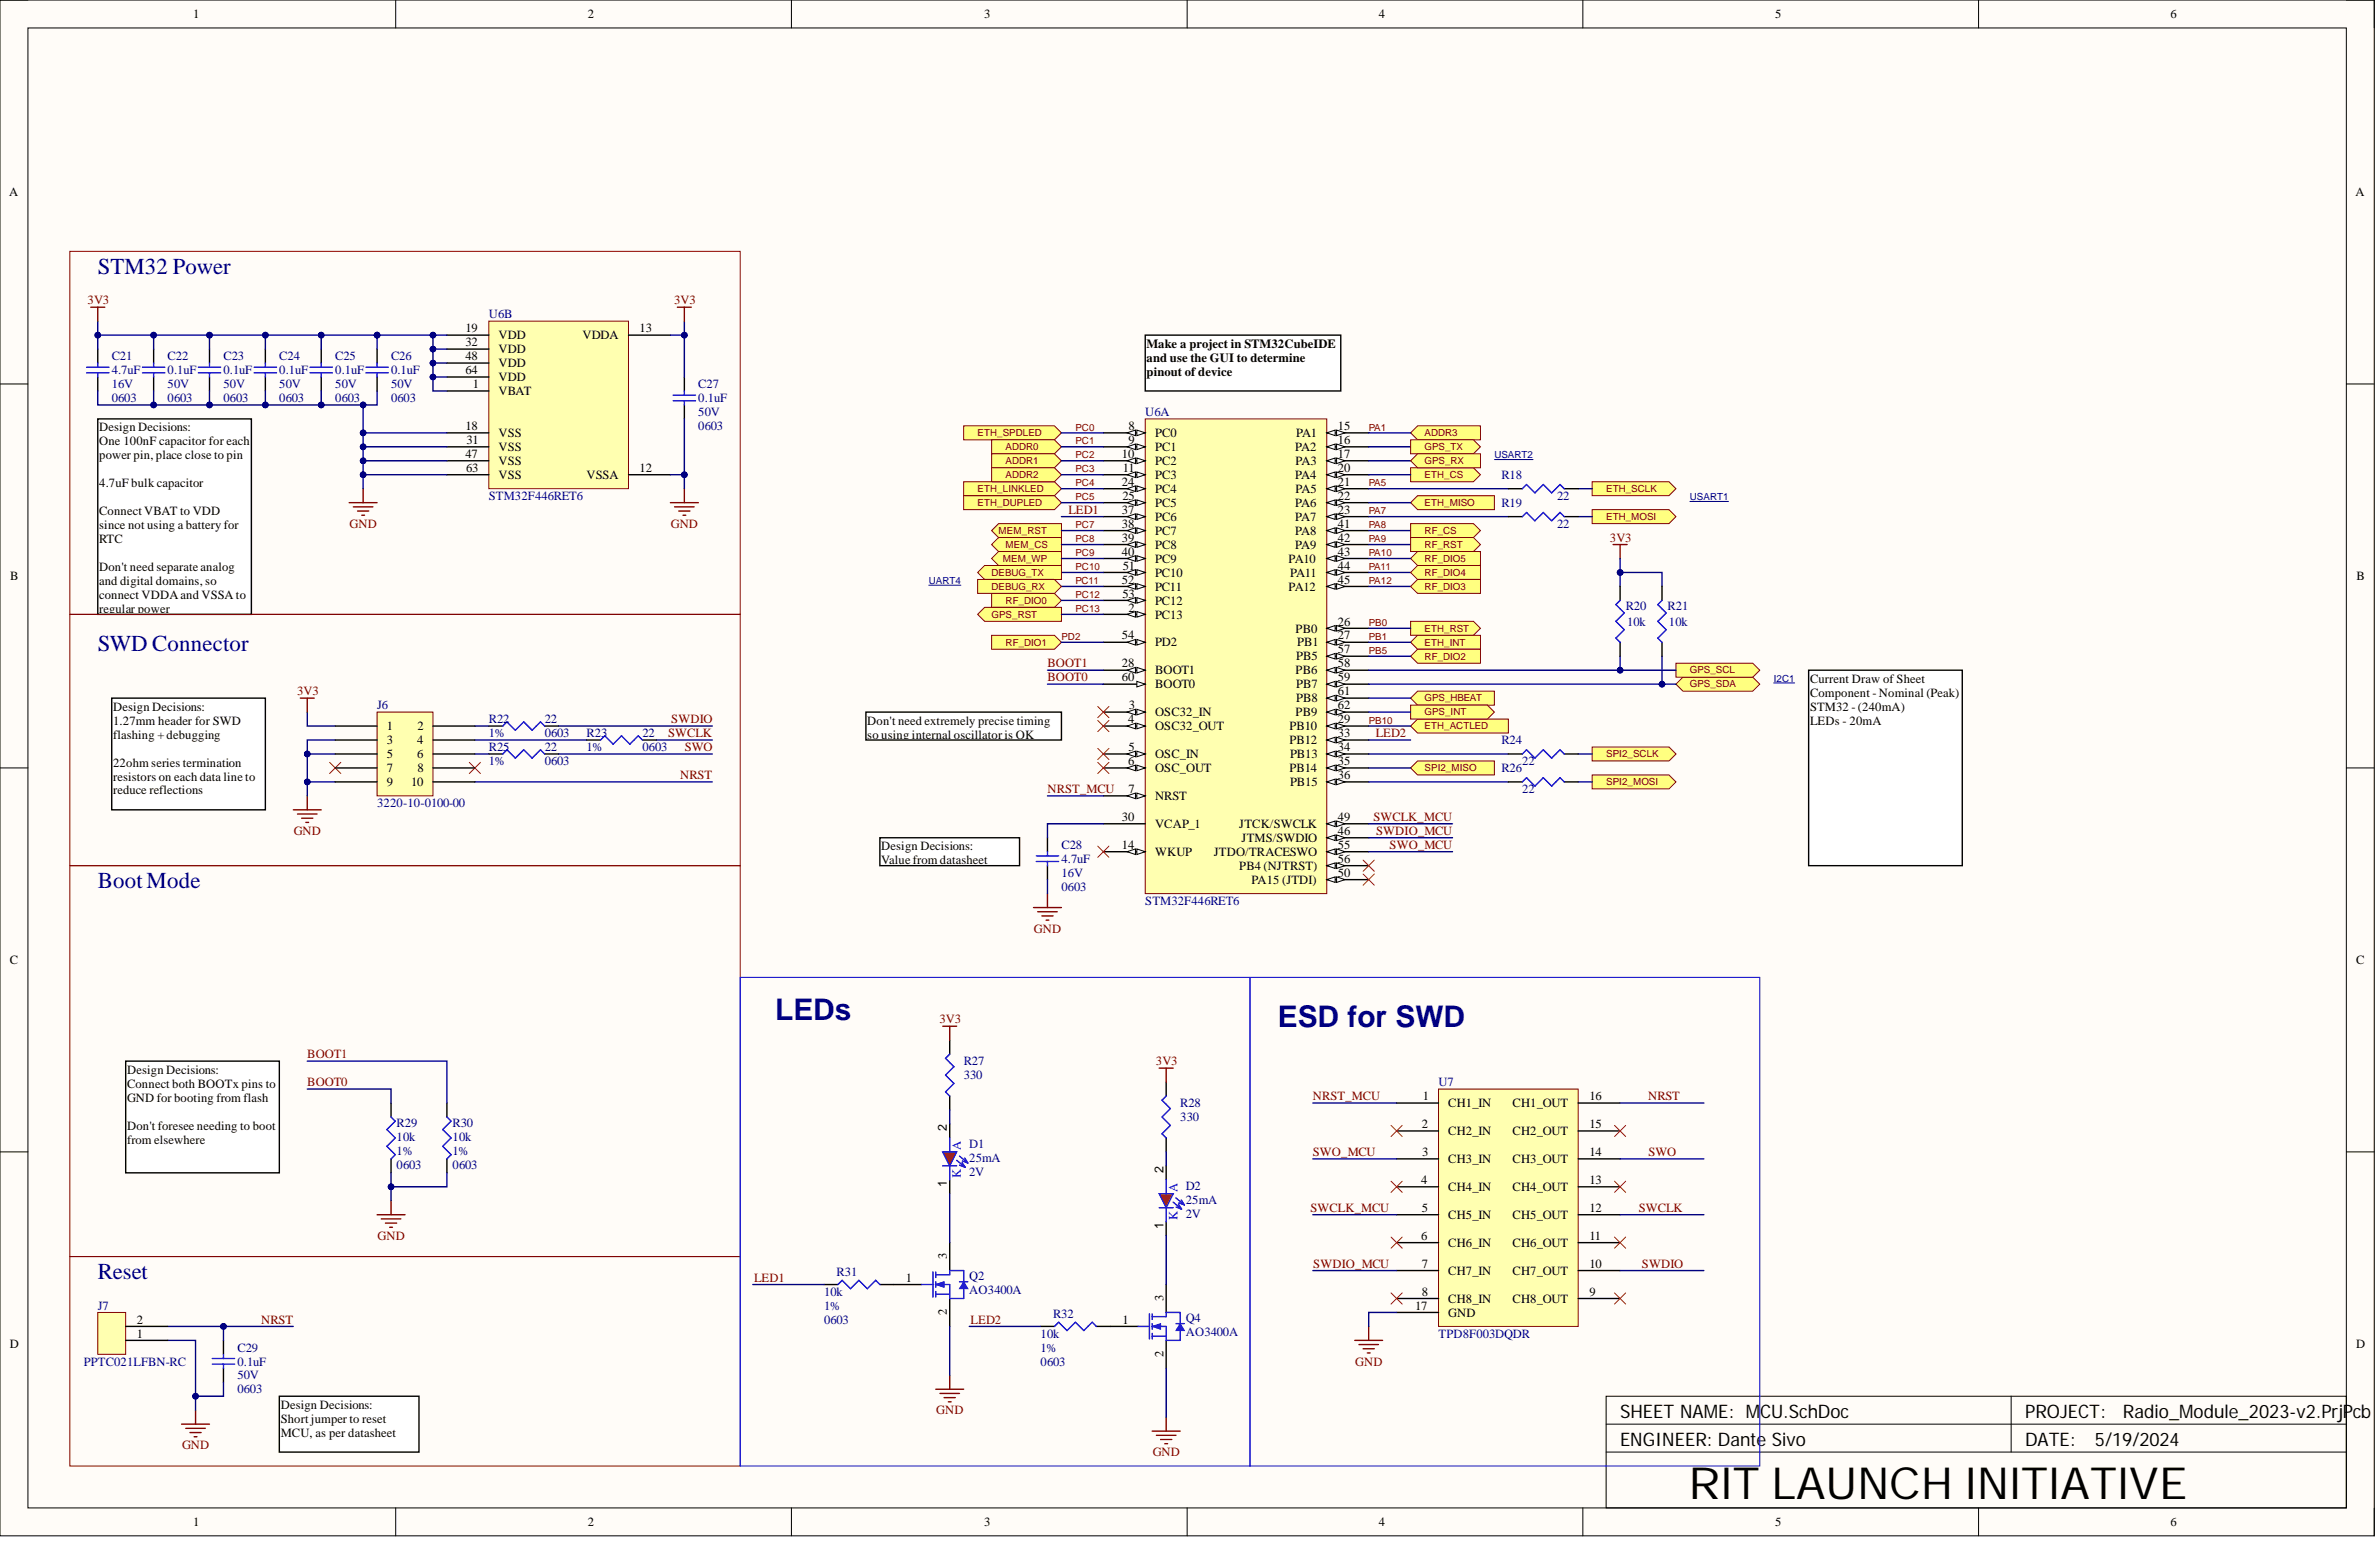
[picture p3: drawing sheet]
<svg xmlns="http://www.w3.org/2000/svg" width="431mm" height="279mm" viewBox="0 0 431 279" stroke-linecap="round" stroke-linejoin="round" font-family="sans-serif">
<defs><g id="words">
<text font-size="8" x="306.2" y="271.7">RIT LAUNCH INITIATIVE</text>
<g font-size="5.4" fill="#000080">
<text x="140.6" y="184.9">LEDs</text>
<text x="231.8" y="186.2">ESD for SWD</text>
</g>
<g font-size="4.1" fill="#000080">
<text x="17.7" y="49.7">STM32 Power</text>
<text x="17.7" y="118.1">SWD Connector</text>
<text x="17.7" y="161.1">Boot Mode</text>
<text x="17.7" y="232">Reset</text>
</g>
<g font-size="3.4">
<text x="293.8" y="257">SHEET NAME: MCU.SchDoc</text>
<text x="367.3" y="257">PROJECT:</text>
<text x="385" y="257">Radio_Module_2023-v2.PrjPcb</text>
<text x="293.8" y="262.1">ENGINEER: Dante Sivo</text>
<text x="367.3" y="262.1">DATE:</text>
<text x="379.9" y="262.1">5/19/2024</text>
</g>
<g font-size="2.3">
<text x="35" y="3.3">1</text>
<text x="106.6" y="3.3">2</text>
<text x="178.5" y="3.3">3</text>
<text x="250.1" y="3.3">4</text>
<text x="321.9" y="3.3">5</text>
<text x="393.6" y="3.3">6</text>
<text x="1.7" y="35.6">A</text>
<text x="427.2" y="35.6">A</text>
<text x="84.4" y="60.3">19</text>
<text x="84.4" y="62.8">32</text>
<text x="84.4" y="65.3">48</text>
<text x="90.4" y="61.5">VDD</text>
<text x="90.4" y="64.1">VDD</text>
<text x="105.6" y="61.5">VDDA</text>
<text x="116" y="60.3">13</text>
<text x="207.9" y="63">Make a project in STM32CubeIDE</text>
<text x="207.9" y="65.6">and use the GUI to determine</text>
<text x="84.4" y="67.8">64</text>
<text x="85.8" y="70.4">1</text>
<text x="90.4" y="71.6">VBAT</text>
<text x="90.4" y="66.6">VDD</text>
<text x="90.4" y="69.1">VDD</text>
<text x="207.9" y="68.1">pinout ofdevice</text>
<text x="84.4" y="78">18</text>
<text x="204.7" y="78">8</text>
<text x="242.7" y="78">15</text>
<text x="18" y="78.2">Design Decisions:</text>
<text x="18" y="80.8">One 100nF capacitor for each</text>
<text x="18" y="83.3">power pin, place close to pin</text>
<text x="84.4" y="83">47</text>
<text x="84.6" y="80.5">31</text>
<text x="90.4" y="81.8">VSS</text>
<text x="90.4" y="79.2">VSS</text>
<text x="203.5" y="83">10</text>
<text x="204.7" y="80.5">9</text>
<text x="209.5" y="79.2">PC0</text>
<text x="209.5" y="81.8">PC1</text>
<text x="234.9" y="81.8">PA2</text>
<text x="235.1" y="79.2">PA1</text>
<text x="242.7" y="80.5">16</text>
<text x="242.7" y="83">17</text>
<text x="18" y="88.4">4.7uF bulk capacitor</text>
<text x="84.5" y="85.6">63</text>
<text x="90.4" y="84.3">VSS</text>
<text x="90.4" y="86.8">VSS</text>
<text x="106.4" y="86.8">VSSA</text>
<text x="116" y="85.6">12</text>
<text x="203.5" y="88.1">24</text>
<text x="203.6" y="85.6">11</text>
<text x="209.5" y="84.3">PC2</text>
<text x="209.5" y="86.8">PC3</text>
<text x="209.5" y="89.4">PC4</text>
<text x="234.9" y="86.8">PA4</text>
<text x="235" y="84.3">PA3</text>
<text x="235" y="89.4">PA5</text>
<text x="242.7" y="85.6">20</text>
<text x="242.7" y="88.1">21</text>
<text x="18" y="93.4">Connect VBAT to VDD</text>
<text x="18" y="95.9">since not using a battery for</text>
<text x="203.5" y="93.2">37</text>
<text x="203.5" y="95.7">38</text>
<text x="203.6" y="90.6">25</text>
<text x="209.5" y="91.9">PC5</text>
<text x="209.5" y="94.4">PC6</text>
<text x="234.9" y="91.9">PA6</text>
<text x="234.9" y="94.4">PA7</text>
<text x="242.7" y="90.6">22</text>
<text x="242.7" y="93.2">23</text>
<text x="242.7" y="95.7">41</text>
<text x="18" y="98.5">RTC</text>
<text x="203.5" y="98.2">39</text>
<text x="203.5" y="100.8">40</text>
<text x="209.5" y="97">PC7</text>
<text x="209.5" y="99.5">PC8</text>
<text x="234.9" y="97">PA8</text>
<text x="234.9" y="99.5">PA9</text>
<text x="242.7" y="98.2">42</text>
<text x="242.7" y="100.8">43</text>
<text x="1.9" y="105.2">B</text>
<text x="18" y="103.5">Don't need separate analog</text>
<text x="18" y="106.1">and digital domains, so</text>
<text x="203.5" y="105.8">52</text>
<text x="203.6" y="103.3">51</text>
<text x="209.5" y="102">PC9</text>
<text x="209.5" y="104.6">PC10</text>
<text x="209.5" y="107.1">PC11</text>
<text x="233.7" y="102">PA10</text>
<text x="233.7" y="107.1">PA12</text>
<text x="234" y="104.6">PA11</text>
<text x="242.7" y="103.3">44</text>
<text x="242.7" y="105.8">45</text>
<text x="427.4" y="105.2">B</text>
<text x="18" y="108.6">connect VDDAand VSSA to</text>
<text x="18" y="111.1">regular power</text>
<text x="203.6" y="108.4">53</text>
<text x="204.7" y="110.9">2</text>
<text x="209.5" y="112.1">PC13</text>
<text x="209.5" y="109.6">PC12</text>
<text x="242.7" y="113.4">26</text>
<text x="203.5" y="115.9">54</text>
<text x="209.5" y="117.2">PD2</text>
<text x="235" y="114.7">PB0</text>
<text x="235.1" y="119.7">PB5</text>
<text x="235.2" y="117.2">PB1</text>
<text x="242.7" y="115.9">27</text>
<text x="242.7" y="118.5">57</text>
<text x="203.5" y="121">28</text>
<text x="203.5" y="123.5">60</text>
<text x="209.5" y="122.3">BOOT1</text>
<text x="209.5" y="124.8">BOOT0</text>
<text x="235" y="122.3">PB6</text>
<text x="235.1" y="124.8">PB7</text>
<text x="242.7" y="121">58</text>
<text x="242.7" y="123.5">59</text>
<text x="328.3" y="123.8">Current Draw of Sheet</text>
<text x="20.5" y="128.9">Design Decisions:</text>
<text x="20.5" y="131.4">1.27mm header for SWD</text>
<text x="157.3" y="131.4">Don't need extremely precise timing</text>
<text x="204.6" y="131.1">4</text>
<text x="204.7" y="128.6">3</text>
<text x="209.5" y="129.9">OSC32_IN</text>
<text x="235" y="129.9">PB9</text>
<text x="235.1" y="127.3">PB8</text>
<text x="242.7" y="131.1">29</text>
<text x="242.7" y="126.1">61</text>
<text x="242.7" y="128.6">62</text>
<text x="328.3" y="126.3">Component - Nominal (Peak)</text>
<text x="328.3" y="128.9">STM32 - (240mA)</text>
<text x="328.3" y="131.4">LEDs - 20mA</text>
<text x="20.5" y="133.9">flashing + debugging</text>
<text x="70.2" y="132.4">1</text>
<text x="70.2" y="134.9">3</text>
<text x="70.2" y="137.5">5</text>
<text x="75.6" y="134.9">4</text>
<text x="75.6" y="137.5">6</text>
<text x="75.7" y="132.4">2</text>
<text x="157.3" y="133.9">so using internal oscillator is OK</text>
<text x="204.7" y="136.2">5</text>
<text x="209.5" y="132.4">OSC32_OUT</text>
<text x="209.5" y="137.5">OSC_IN</text>
<text x="233.9" y="132.4">PB10</text>
<text x="233.9" y="134.9">PB12</text>
<text x="234" y="137.5">PB13</text>
<text x="242.7" y="133.7">33</text>
<text x="242.7" y="136.2">34</text>
<text x="20.5" y="139">22ohm series termination</text>
<text x="20.5" y="141.5">resistors on each data line to</text>
<text x="70.2" y="140">7</text>
<text x="70.2" y="142.5">9</text>
<text x="74.6" y="142.5">10</text>
<text x="75.7" y="140">8</text>
<text x="204.6" y="138.7">6</text>
<text x="204.7" y="143.8">7</text>
<text x="209.5" y="140">OSC_OUT</text>
<text x="233.9" y="140">PB14</text>
<text x="234" y="142.5">PB15</text>
<text x="242.7" y="138.7">35</text>
<text x="242.7" y="141.3">36</text>
<text x="20.5" y="144">reduce reflections</text>
<text x="203.5" y="148.9">30</text>
<text x="209.5" y="145.1">NRST</text>
<text x="242.7" y="148.9">49</text>
<text x="159.8" y="154.2">Design Decisions:</text>
<text x="203.5" y="153.9">14</text>
<text x="209.5" y="155.2">WKUP</text>
<text x="209.5" y="150.1">VCAP_1</text>
<text x="220.1" y="155.2">JTDO/TRACESWO</text>
<text x="224.8" y="150.1">JTCK/SWCLK</text>
<text x="225.2" y="152.7">JTMS/SWDIO</text>
<text x="242.7" y="151.4">46</text>
<text x="242.7" y="153.9">55</text>
<text x="159.8" y="156.7">Value from datasheet</text>
<text x="224.8" y="157.7">PB4 (NJTRST)</text>
<text x="226.9" y="160.2">PA15 (JTDI)</text>
<text x="242.7" y="159">50</text>
<text x="242.7" y="156.5">56</text>
<text x="1.8" y="174.8">C</text>
<text x="427.3" y="174.8">C</text>
<text x="23" y="194.7">Design Decisions:</text>
<text x="23" y="197.2">Connect both BOOTx pins to</text>
<text x="23" y="199.7">GND for booting from flash</text>
<text x="258" y="199.5">1</text>
<text x="262.7" y="200.8">CH1_IN</text>
<text x="274.3" y="200.8">CH1_OUT</text>
<text x="288.2" y="199.5">16</text>
<text x="23" y="204.8">Don't foresee needing to boot</text>
<text x="23" y="207.3">from elsewhere</text>
<text x="171.7" y="205.1" transform="rotate(-90 171.7 205.1)">2</text>
<text x="257.8" y="204.5">2</text>
<text x="257.9" y="209.6">3</text>
<text x="262.7" y="205.8">CH2_IN</text>
<text x="274.3" y="205.8">CH2_OUT</text>
<text x="288.2" y="209.6">14</text>
<text x="288.2" y="204.5">15</text>
<text x="171.7" y="215.3" transform="rotate(-90 171.7 215.3)">1</text>
<text x="211" y="212.6" transform="rotate(-90 211 212.6)">2</text>
<text x="257.8" y="214.7">4</text>
<text x="262.7" y="210.9">CH3_IN</text>
<text x="262.7" y="215.9">CH4_IN</text>
<text x="274.3" y="215.9">CH4_OUT</text>
<text x="274.3" y="210.9">CH3_OUT</text>
<text x="288.2" y="214.7">13</text>
<text x="257.8" y="219.7">5</text>
<text x="262.7" y="221">CH5_IN</text>
<text x="274.3" y="221">CH5_OUT</text>
<text x="288.2" y="219.7">12</text>
<text x="211" y="222.9" transform="rotate(-90 211 222.9)">1</text>
<text x="257.8" y="224.8">6</text>
<text x="262.7" y="226.1">CH6_IN</text>
<text x="274.3" y="226.1">CH6_OUT</text>
<text x="288.2" y="224.8">11</text>
<text x="164.3" y="232.4">1</text>
<text x="171.7" y="228.3" transform="rotate(-90 171.7 228.3)">3</text>
<text x="257.8" y="229.9">7</text>
<text x="262.7" y="231.1">CH7_IN</text>
<text x="274.3" y="231.1">CH7_OUT</text>
<text x="288.2" y="229.9">10</text>
<text x="24.8" y="240">2</text>
<text x="171.7" y="238.5" transform="rotate(-90 171.7 238.5)">2</text>
<text x="203.6" y="240">1</text>
<text x="211" y="235.9" transform="rotate(-90 211 235.9)">3</text>
<text x="256.7" y="237.5">17</text>
<text x="257.8" y="234.9">8</text>
<text x="262.7" y="236.2">CH8_IN</text>
<text x="262.7" y="238.7">GND</text>
<text x="274.3" y="236.2">CH8_OUT</text>
<text x="288.2" y="234.9">9</text>
<text x="1.8" y="244.5">D</text>
<text x="24.8" y="242.5">1</text>
<text x="427.3" y="244.5">D</text>
<text x="211" y="246.1" transform="rotate(-90 211 246.1)">2</text>
<text x="50.9" y="255.4">Design Decisions:</text>
<text x="50.9" y="258">Short jumper to reset</text>
<text x="50.9" y="260.5">MCU, as per datasheet</text>
<text x="35" y="276.7">1</text>
<text x="106.6" y="276.7">2</text>
<text x="178.5" y="276.7">3</text>
<text x="250.1" y="276.7">4</text>
<text x="321.9" y="276.7">5</text>
<text x="393.6" y="276.7">6</text>
</g>
<g font-size="2.3" fill="#800000">
<text x="15.9" y="55.2">3V3</text>
<text x="122.3" y="55.2">3V3</text>
<text x="63.4" y="95.7">GND</text>
<text x="121.7" y="95.7">GND</text>
<text x="193.8" y="93.2">LED1</text>
<text x="292" y="98.2">3V3</text>
<text x="190" y="121">BOOT1</text>
<text x="190" y="123.5">BOOT0</text>
<text x="53.9" y="126.1">3V3</text>
<text x="121.7" y="131.1">SWDIO</text>
<text x="121.2" y="133.7">SWCLK</text>
<text x="124.2" y="136.2">SWO</text>
<text x="249.5" y="133.7">LED2</text>
<text x="123.4" y="141.3">NRST</text>
<text x="190" y="143.8">NRST_MCU</text>
<text x="249.1" y="148.9">SWCLK_MCU</text>
<text x="53.3" y="151.4">GND</text>
<text x="249.6" y="151.4">SWDIO_MCU</text>
<text x="252" y="153.9">SWO_MCU</text>
<text x="187.5" y="169.1">GND</text>
<text x="170.4" y="185.6">3V3</text>
<text x="55.7" y="191.9">BOOT1</text>
<text x="55.7" y="197">BOOT0</text>
<text x="209.6" y="193.2">3V3</text>
<text x="238.1" y="199.5">NRST_MCU</text>
<text x="298.9" y="199.5">NRST</text>
<text x="238.1" y="209.6">SWO_MCU</text>
<text x="299" y="209.6">SWO</text>
<text x="237.7" y="219.7">SWCLK_MCU</text>
<text x="297.2" y="219.7">SWCLK</text>
<text x="68.5" y="224.8">GND</text>
<text x="136.8" y="232.4">LED1</text>
<text x="238.2" y="229.9">SWDIO_MCU</text>
<text x="297.8" y="229.9">SWDIO</text>
<text x="47.4" y="240">NRST</text>
<text x="176" y="240">LED2</text>
<text x="245.8" y="247.6">GND</text>
<text x="169.8" y="256.4">GND</text>
<text x="33" y="262.8">GND</text>
<text x="209" y="264">GND</text>
</g>
<g font-size="2.3" fill="#000080">
<text x="88.7" y="57.7">U6B</text>
<text x="20.3" y="65.3">C21</text>
<text x="30.4" y="65.3">C22</text>
<text x="40.5" y="65.3">C23</text>
<text x="50.7" y="65.3">C24</text>
<text x="60.8" y="65.3">C25</text>
<text x="70.9" y="65.3">C26</text>
<text x="20.3" y="67.8">4.7uF</text>
<text x="20.3" y="70.4">16V</text>
<text x="30.4" y="67.8">0.1uF</text>
<text x="30.4" y="70.4">50V</text>
<text x="40.5" y="67.8">0.1uF</text>
<text x="40.5" y="70.4">50V</text>
<text x="50.7" y="67.8">0.1uF</text>
<text x="50.7" y="70.4">50V</text>
<text x="60.8" y="67.8">0.1uF</text>
<text x="60.8" y="70.4">50V</text>
<text x="70.9" y="67.8">0.1uF</text>
<text x="70.9" y="70.4">50V</text>
<text x="126.6" y="70.4">C27</text>
<text x="20.3" y="72.9">0603</text>
<text x="30.4" y="72.9">0603</text>
<text x="40.5" y="72.9">0603</text>
<text x="50.7" y="72.9">0603</text>
<text x="60.8" y="72.9">0603</text>
<text x="70.9" y="72.9">0603</text>
<text x="126.6" y="72.9">0.1uF</text>
<text x="126.6" y="75.4">50V</text>
<text x="126.6" y="78">0603</text>
<text x="207.7" y="75.4">U6A</text>
<text x="272.3" y="86.8">R18</text>
<text x="88.7" y="90.6">STM32F446RET6</text>
<text x="272.3" y="91.9">R19</text>
<text x="282.4" y="90.6">22</text>
<text x="282.4" y="95.7">22</text>
<text x="294.8" y="110.6">R20</text>
<text x="295.1" y="113.4">10k</text>
<text x="302.4" y="110.6">R21</text>
<text x="302.7" y="113.4">10k</text>
<text x="68.4" y="128.6">J6</text>
<text x="88.7" y="131.1">R22</text>
<text x="98.8" y="131.1">22</text>
<text x="88.7" y="133.7">1%</text>
<text x="88.7" y="136.2">R25</text>
<text x="98.8" y="133.7">0603</text>
<text x="98.8" y="136.2">22</text>
<text x="106.4" y="136.2">1%</text>
<text x="106.4" y="133.7">R23</text>
<text x="116.5" y="133.7">22</text>
<text x="116.5" y="136.2">0603</text>
<text x="272.3" y="134.9">R24</text>
<text x="88.7" y="138.7">1%</text>
<text x="98.8" y="138.7">0603</text>
<text x="272.3" y="140">R26</text>
<text x="276.1" y="138.7">22</text>
<text x="276.1" y="143.8">22</text>
<text x="68.4" y="146.3">3220-10-0100-00</text>
<text x="192.5" y="153.9">C28</text>
<text x="192.5" y="156.5">4.7uF</text>
<text x="192.5" y="159">16V</text>
<text x="192.5" y="161.5">0603</text>
<text x="207.7" y="164">STM32F446RET6</text>
<text x="174.8" y="195.7">330</text>
<text x="174.8" y="193.2">R27</text>
<text x="260.9" y="197">U7</text>
<text x="214" y="203.3">330</text>
<text x="214" y="200.8">R28</text>
<text x="71.9" y="206.8">10k</text>
<text x="71.9" y="209.4">1%</text>
<text x="71.9" y="204.3">R29</text>
<text x="82.1" y="206.8">10k</text>
<text x="82.1" y="209.4">1%</text>
<text x="82.1" y="204.3">R30</text>
<text x="175.8" y="208.1">D1</text>
<text x="71.9" y="211.9">0603</text>
<text x="82.1" y="211.9">0603</text>
<text x="175.8" y="210.6">25mA</text>
<text x="175.8" y="213.2">2V</text>
<text x="215" y="215.7">D2</text>
<text x="215" y="218.2">25mA</text>
<text x="215" y="220.7">2V</text>
<text x="151.7" y="231.4">R31</text>
<text x="175.8" y="232.1">Q2</text>
<text x="17.7" y="237.5">J7</text>
<text x="149.4" y="234.9">10k</text>
<text x="149.4" y="237.5">1%</text>
<text x="149.4" y="240">0603</text>
<text x="175.8" y="234.7">AO3400A</text>
<text x="191" y="239">R32</text>
<text x="215" y="239.7">Q4</text>
<text x="43.1" y="245.1">C29</text>
<text x="188.7" y="242.5">10k</text>
<text x="188.7" y="245.1">1%</text>
<text x="215" y="242.3">AO3400A</text>
<text x="260.9" y="242.5">TPD8F003DQDR</text>
<text x="15.2" y="247.6">PPTC021LFBN-RC</text>
<text x="43.1" y="247.6">0.1uF</text>
<text x="43.1" y="250.1">50V</text>
<text x="188.7" y="247.6">0603</text>
<text x="43.1" y="252.6">0603</text>
</g>
<g font-size="2.3" fill="#00f">
<text x="174.3" y="208.6" transform="rotate(-90 174.3 208.6)">A</text>
<text x="174.3" y="213.7" transform="rotate(-90 174.3 213.7)">K</text>
<text x="213.5" y="221.3" transform="rotate(-90 213.5 221.3)">K</text>
<text x="213.5" y="216.2" transform="rotate(-90 213.5 216.2)">A</text>
</g>
<g font-size="1.8" fill="#800000">
<text x="177.3" y="79.1">ETH_SPDLED</text>
<text x="182.4" y="81.6">ADDR0</text>
<text x="195" y="78.1">PC0</text>
<text x="195" y="80.6">PC1</text>
<text x="195" y="83.1">PC2</text>
<text x="248.2" y="78.1">PA1</text>
<text x="258.4" y="79.1">ADDR3</text>
<text x="258.4" y="81.6">GPS_TX</text>
<text x="177.3" y="89.2">ETH_LINKLED</text>
<text x="182.4" y="84.1">ADDR1</text>
<text x="182.4" y="86.7">ADDR2</text>
<text x="195" y="85.7">PC3</text>
<text x="195" y="88.2">PC4</text>
<text x="248.2" y="88.2">PA5</text>
<text x="258.4" y="86.7">ETH_CS</text>
<text x="258.4" y="84.1">GPS_RX</text>
<text x="291.3" y="89.2">ETH_SCLK</text>
<text x="177.3" y="91.7">ETH_DUPLED</text>
<text x="195" y="90.7">PC5</text>
<text x="195" y="95.8">PC7</text>
<text x="248.2" y="95.8">PA8</text>
<text x="248.2" y="93.2">PA7</text>
<text x="258.4" y="91.7">ETH_MISO</text>
<text x="291.3" y="94.3">ETH_MOSI</text>
<text x="181.1" y="96.8">MEM_RST</text>
<text x="181.9" y="101.9">MEM_WP</text>
<text x="182.4" y="99.3">MEM_CS</text>
<text x="195" y="98.3">PC8</text>
<text x="195" y="100.8">PC9</text>
<text x="248.2" y="98.3">PA9</text>
<text x="248.2" y="100.8">PA10</text>
<text x="258.4" y="101.9">RF_DIO5</text>
<text x="258.4" y="96.8">RF_CS</text>
<text x="258.4" y="99.3">RF_RST</text>
<text x="179.8" y="104.4">DEBUG_TX</text>
<text x="179.8" y="106.9">DEBUG_RX</text>
<text x="195" y="103.4">PC10</text>
<text x="195" y="105.9">PC11</text>
<text x="248.2" y="103.4">PA11</text>
<text x="248.2" y="105.9">PA12</text>
<text x="258.4" y="104.4">RF_DIO4</text>
<text x="258.4" y="106.9">RF_DIO3</text>
<text x="179.8" y="112">GPS_RST</text>
<text x="182.4" y="109.4">RF_DIO0</text>
<text x="195" y="108.4">PC12</text>
<text x="195" y="111">PC13</text>
<text x="248.2" y="113.5">PB0</text>
<text x="182.4" y="117">RF_DIO1</text>
<text x="192.5" y="116">PD2</text>
<text x="248.2" y="116">PB1</text>
<text x="248.2" y="118.6">PB5</text>
<text x="258.4" y="114.5">ETH_RST</text>
<text x="258.4" y="117">ETH_INT</text>
<text x="258.4" y="119.6">RF_DIO2</text>
<text x="306.5" y="124.6">GPS_SDA</text>
<text x="306.5" y="122.1">GPS_SCL</text>
<text x="248.2" y="131.2">PB10</text>
<text x="258.4" y="127.2">GPS_HBEAT</text>
<text x="258.4" y="129.7">GPS_INT</text>
<text x="258.4" y="132.2">ETH_ACTLED</text>
<text x="291.3" y="137.3">SPI2_SCLK</text>
<text x="258.4" y="139.8">SPI2_MISO</text>
<text x="291.3" y="142.4">SPI2_MOSI</text>
</g>
<g font-size="1.8" fill="#000080">
<text x="271" y="83.1">USART2</text>
<text x="306.5" y="90.7">USART1</text>
<text x="168.4" y="105.9">UART4</text>
<text x="321.7" y="123.6">I2C1</text>
</g>
</g></defs>
<path d="M0 0h430.6v278.5h-430.6z" fill-rule="evenodd" fill="#fffcf8"/>
<path d="M0 0h430.6v278.5h-430.6z" fill="none" stroke="#000" stroke-width=".18"/>
<path d="M5.1 5.1h420.4v268.3h-420.4z" fill-rule="evenodd" fill="#fffcf8"/>
<g fill="none" stroke="#000" stroke-width=".18">
<path d="M0 0h5.1M5.1 5.1h420.4v268.3h-420.4zM71.8 0v5.1M143.5 0v5.1M215.3 0v5.1M287.1 0v5.1M358.8 0v5.1M425.5 0h5.1v5.1M0 69.6h5.1M425.5 69.6h5.1M0 139.2h5.1M425.5 139.2h5.1"/>
<path d="M0 208.9h5.1M425.5 208.9h5.1M291.3 253.2h134.2v20.2h-134.2zM291.3 258.2h134.2M364.7 253.2v10.1M71.8 273.4v5.1M143.5 273.4v5.1M215.3 273.4v5.1M287.1 273.4v5.1M291.3 263.3h134.2M358.8 273.4v5.1M430.6 273.4v5.1"/>
</g>
<path d="M207.7 76h32.9v86h-32.9z" fill-rule="evenodd" fill="#ffffb0"/>
<path d="M207.7 76h32.9v86h-32.9z" fill="none" stroke="#800000" stroke-width=".18"/>
<path d="M200.1 111.4h7.6" fill="none" stroke="#000" stroke-width=".25"/>
<path d="M206.2 110.9l1.5 .5-1.5 .5z" fill="#f8fcff"/>
<path d="M206.2 110.9l1.5 .5-1.5 .5z" fill="none" stroke="#000" stroke-width=".18"/>
<path d="M204.4 111.4l1.5-.5v1z" fill="#f8fcff"/>
<path d="M204.4 111.4l1.5-.5v1z" fill="none" stroke="#000" stroke-width=".18"/>
<path d="M200.1 129.1h7.6" fill="none" stroke="#000" stroke-width=".25"/>
<path d="M206.2 128.6l1.5 .5-1.5 .5z" fill="#f8fcff"/>
<path d="M206.2 128.6l1.5 .5-1.5 .5z" fill="none" stroke="#000" stroke-width=".18"/>
<path d="M204.4 129.1l1.5-.5v1z" fill="#f8fcff"/>
<path d="M204.4 129.1l1.5-.5v1z" fill="none" stroke="#000" stroke-width=".18"/>
<path d="M200.1 131.6h7.6" fill="none" stroke="#000" stroke-width=".25"/>
<path d="M206.2 131.1l1.5 .5-1.5 .5z" fill="#f8fcff"/>
<path d="M206.2 131.1l1.5 .5-1.5 .5z" fill="none" stroke="#000" stroke-width=".18"/>
<path d="M204.4 131.6l1.5-.5v1z" fill="#f8fcff"/>
<path d="M204.4 131.6l1.5-.5v1z" fill="none" stroke="#000" stroke-width=".18"/>
<path d="M200.1 136.7h7.6" fill="none" stroke="#000" stroke-width=".25"/>
<path d="M206.2 136.2l1.5 .5-1.5 .5z" fill="#f8fcff"/>
<path d="M206.2 136.2l1.5 .5-1.5 .5z" fill="none" stroke="#000" stroke-width=".18"/>
<path d="M204.4 136.7l1.5-.5v1z" fill="#f8fcff"/>
<path d="M204.4 136.7l1.5-.5v1z" fill="none" stroke="#000" stroke-width=".18"/>
<path d="M200.1 139.2h7.6" fill="none" stroke="#000" stroke-width=".25"/>
<path d="M206.2 138.7l1.5 .5-1.5 .5z" fill="#f8fcff"/>
<path d="M206.2 138.7l1.5 .5-1.5 .5z" fill="none" stroke="#000" stroke-width=".18"/>
<path d="M204.4 139.2l1.5-.5v1z" fill="#f8fcff"/>
<path d="M204.4 139.2l1.5-.5v1z" fill="none" stroke="#000" stroke-width=".18"/>
<path d="M200.1 144.3h7.6" fill="none" stroke="#000" stroke-width=".25"/>
<path d="M206.2 143.8l1.5 .5-1.5 .5z" fill="#f8fcff"/>
<path d="M206.2 143.8l1.5 .5-1.5 .5z" fill="none" stroke="#000" stroke-width=".18"/>
<path d="M204.4 144.3l1.5-.5v1z" fill="#f8fcff"/>
<path d="M204.4 144.3l1.5-.5v1z" fill="none" stroke="#000" stroke-width=".18"/>
<path d="M200.1 78.5h7.6" fill="none" stroke="#000" stroke-width=".25"/>
<path d="M206.2 78l1.5 .5-1.5 .5z" fill="#f8fcff"/>
<path d="M206.2 78l1.5 .5-1.5 .5z" fill="none" stroke="#000" stroke-width=".18"/>
<path d="M204.4 78.5l1.5-.5v1z" fill="#f8fcff"/>
<path d="M204.4 78.5l1.5-.5v1z" fill="none" stroke="#000" stroke-width=".18"/>
<path d="M200.1 81h7.6" fill="none" stroke="#000" stroke-width=".25"/>
<path d="M206.2 80.5l1.5 .5-1.5 .5z" fill="#f8fcff"/>
<path d="M206.2 80.5l1.5 .5-1.5 .5z" fill="none" stroke="#000" stroke-width=".18"/>
<path d="M204.4 81l1.5-.5v1z" fill="#f8fcff"/>
<path d="M204.4 81l1.5-.5v1z" fill="none" stroke="#000" stroke-width=".18"/>
<path d="M200.1 83.5h7.6" fill="none" stroke="#000" stroke-width=".25"/>
<path d="M206.2 83l1.5 .5-1.5 .6z" fill="#f8fcff"/>
<path d="M206.2 83l1.5 .5-1.5 .6z" fill="none" stroke="#000" stroke-width=".18"/>
<path d="M204.4 83.5l1.5-.5v1.1z" fill="#f8fcff"/>
<path d="M204.4 83.5l1.5-.5v1.1z" fill="none" stroke="#000" stroke-width=".18"/>
<path d="M200.1 86.1h7.6" fill="none" stroke="#000" stroke-width=".25"/>
<path d="M206.2 85.6l1.5 .5-1.5 .5z" fill="#f8fcff"/>
<path d="M206.2 85.6l1.5 .5-1.5 .5z" fill="none" stroke="#000" stroke-width=".18"/>
<path d="M204.4 86.1l1.5-.5v1z" fill="#f8fcff"/>
<path d="M204.4 86.1l1.5-.5v1z" fill="none" stroke="#000" stroke-width=".18"/>
<path d="M200.1 154.4h7.6" fill="none" stroke="#000" stroke-width=".25"/>
<path d="M206.2 153.9l1.5 .5-1.5 .5z" fill="#f8fcff"/>
<path d="M206.2 153.9l1.5 .5-1.5 .5z" fill="none" stroke="#000" stroke-width=".18"/>
<path d="M204.4 154.4l1.5-.5v1z" fill="#f8fcff"/>
<path d="M204.4 154.4l1.5-.5v1z" fill="none" stroke="#000" stroke-width=".18"/>
<path d="M240.6 78.5h7.6" fill="none" stroke="#000" stroke-width=".25"/>
<path d="M240.6 78.5l1.5-.5v1z" fill="#f8fcff"/>
<path d="M240.6 78.5l1.5-.5v1z" fill="none" stroke="#000" stroke-width=".18"/>
<path d="M242.4 78l1.5 .5-1.5 .5z" fill="#f8fcff"/>
<path d="M242.4 78l1.5 .5-1.5 .5z" fill="none" stroke="#000" stroke-width=".18"/>
<path d="M240.6 81h7.6" fill="none" stroke="#000" stroke-width=".25"/>
<path d="M240.6 81l1.5-.5v1z" fill="#f8fcff"/>
<path d="M240.6 81l1.5-.5v1z" fill="none" stroke="#000" stroke-width=".18"/>
<path d="M242.4 80.5l1.5 .5-1.5 .5z" fill="#f8fcff"/>
<path d="M242.4 80.5l1.5 .5-1.5 .5z" fill="none" stroke="#000" stroke-width=".18"/>
<path d="M240.6 83.5h7.6" fill="none" stroke="#000" stroke-width=".25"/>
<path d="M240.6 83.5l1.5-.5v1.1z" fill="#f8fcff"/>
<path d="M240.6 83.5l1.5-.5v1.1z" fill="none" stroke="#000" stroke-width=".18"/>
<path d="M242.4 83l1.5 .5-1.5 .6z" fill="#f8fcff"/>
<path d="M242.4 83l1.5 .5-1.5 .6z" fill="none" stroke="#000" stroke-width=".18"/>
<path d="M240.6 86.1h7.6" fill="none" stroke="#000" stroke-width=".25"/>
<path d="M240.6 86.1l1.5-.5v1z" fill="#f8fcff"/>
<path d="M240.6 86.1l1.5-.5v1z" fill="none" stroke="#000" stroke-width=".18"/>
<path d="M242.4 85.6l1.5 .5-1.5 .5z" fill="#f8fcff"/>
<path d="M242.4 85.6l1.5 .5-1.5 .5z" fill="none" stroke="#000" stroke-width=".18"/>
<path d="M240.6 88.6h7.6" fill="none" stroke="#000" stroke-width=".25"/>
<path d="M240.6 88.6l1.5-.5v1z" fill="#f8fcff"/>
<path d="M240.6 88.6l1.5-.5v1z" fill="none" stroke="#000" stroke-width=".18"/>
<path d="M242.4 88.1l1.5 .5-1.5 .5z" fill="#f8fcff"/>
<path d="M242.4 88.1l1.5 .5-1.5 .5z" fill="none" stroke="#000" stroke-width=".18"/>
<path d="M240.6 91.1h7.6" fill="none" stroke="#000" stroke-width=".25"/>
<path d="M240.6 91.1l1.5-.5v1z" fill="#f8fcff"/>
<path d="M240.6 91.1l1.5-.5v1z" fill="none" stroke="#000" stroke-width=".18"/>
<path d="M242.4 90.6l1.5 .5-1.5 .5z" fill="#f8fcff"/>
<path d="M242.4 90.6l1.5 .5-1.5 .5z" fill="none" stroke="#000" stroke-width=".18"/>
<path d="M240.6 93.7h7.6" fill="none" stroke="#000" stroke-width=".25"/>
<path d="M240.6 93.7l1.5-.5v1z" fill="#f8fcff"/>
<path d="M240.6 93.7l1.5-.5v1z" fill="none" stroke="#000" stroke-width=".18"/>
<path d="M242.4 93.2l1.5 .5-1.5 .5z" fill="#f8fcff"/>
<path d="M242.4 93.2l1.5 .5-1.5 .5z" fill="none" stroke="#000" stroke-width=".18"/>
<path d="M200.1 88.6h7.6" fill="none" stroke="#000" stroke-width=".25"/>
<path d="M206.2 88.1l1.5 .5-1.5 .5z" fill="#f8fcff"/>
<path d="M206.2 88.1l1.5 .5-1.5 .5z" fill="none" stroke="#000" stroke-width=".18"/>
<path d="M204.4 88.6l1.5-.5v1z" fill="#f8fcff"/>
<path d="M204.4 88.6l1.5-.5v1z" fill="none" stroke="#000" stroke-width=".18"/>
<path d="M200.1 91.1h7.6" fill="none" stroke="#000" stroke-width=".25"/>
<path d="M206.2 90.6l1.5 .5-1.5 .5z" fill="#f8fcff"/>
<path d="M206.2 90.6l1.5 .5-1.5 .5z" fill="none" stroke="#000" stroke-width=".18"/>
<path d="M204.4 91.1l1.5-.5v1z" fill="#f8fcff"/>
<path d="M204.4 91.1l1.5-.5v1z" fill="none" stroke="#000" stroke-width=".18"/>
<path d="M240.6 113.9h7.6" fill="none" stroke="#000" stroke-width=".25"/>
<path d="M240.6 113.9l1.5-.5v1z" fill="#f8fcff"/>
<path d="M240.6 113.9l1.5-.5v1z" fill="none" stroke="#000" stroke-width=".18"/>
<path d="M242.4 113.4l1.5 .5-1.5 .5z" fill="#f8fcff"/>
<path d="M242.4 113.4l1.5 .5-1.5 .5z" fill="none" stroke="#000" stroke-width=".18"/>
<path d="M240.6 116.5h7.6" fill="none" stroke="#000" stroke-width=".25"/>
<path d="M240.6 116.5l1.5-.6v1.1z" fill="#f8fcff"/>
<path d="M240.6 116.5l1.5-.6v1.1z" fill="none" stroke="#000" stroke-width=".18"/>
<path d="M242.4 115.9l1.5 .6-1.5 .5z" fill="#f8fcff"/>
<path d="M242.4 115.9l1.5 .6-1.5 .5z" fill="none" stroke="#000" stroke-width=".18"/>
<path d="M200.1 121.5h7.6" fill="none" stroke="#000" stroke-width=".25"/>
<path d="M206.2 121l1.5 .5-1.5 .5z" fill="#f8fcff"/>
<path d="M206.2 121l1.5 .5-1.5 .5z" fill="none" stroke="#000" stroke-width=".18"/>
<path d="M204.4 121.5l1.5-.5v1z" fill="#f8fcff"/>
<path d="M204.4 121.5l1.5-.5v1z" fill="none" stroke="#000" stroke-width=".18"/>
<path d="M240.6 131.6h7.6" fill="none" stroke="#000" stroke-width=".25"/>
<path d="M240.6 131.6l1.5-.5v1z" fill="#f8fcff"/>
<path d="M240.6 131.6l1.5-.5v1z" fill="none" stroke="#000" stroke-width=".18"/>
<path d="M242.4 131.1l1.5 .5-1.5 .5z" fill="#f8fcff"/>
<path d="M242.4 131.1l1.5 .5-1.5 .5z" fill="none" stroke="#000" stroke-width=".18"/>
<path d="M240.6 134.2h7.6M200.1 149.4h7.6" fill="none" stroke="#000" stroke-width=".25"/>
<path d="M240.6 134.2l1.5-.5v1z" fill="#f8fcff"/>
<path d="M240.6 134.2l1.5-.5v1z" fill="none" stroke="#000" stroke-width=".18"/>
<path d="M242.4 133.7l1.5 .5-1.5 .5z" fill="#f8fcff"/>
<path d="M242.4 133.7l1.5 .5-1.5 .5z" fill="none" stroke="#000" stroke-width=".18"/>
<path d="M240.6 136.7h7.6" fill="none" stroke="#000" stroke-width=".25"/>
<path d="M240.6 136.7l1.5-.5v1z" fill="#f8fcff"/>
<path d="M240.6 136.7l1.5-.5v1z" fill="none" stroke="#000" stroke-width=".18"/>
<path d="M242.4 136.2l1.5 .5-1.5 .5z" fill="#f8fcff"/>
<path d="M242.4 136.2l1.5 .5-1.5 .5z" fill="none" stroke="#000" stroke-width=".18"/>
<path d="M240.6 139.2h7.6" fill="none" stroke="#000" stroke-width=".25"/>
<path d="M240.6 139.2l1.5-.5v1z" fill="#f8fcff"/>
<path d="M240.6 139.2l1.5-.5v1z" fill="none" stroke="#000" stroke-width=".18"/>
<path d="M242.4 138.7l1.5 .5-1.5 .5z" fill="#f8fcff"/>
<path d="M242.4 138.7l1.5 .5-1.5 .5z" fill="none" stroke="#000" stroke-width=".18"/>
<path d="M240.6 141.8h7.6" fill="none" stroke="#000" stroke-width=".25"/>
<path d="M240.6 141.8l1.5-.5v1z" fill="#f8fcff"/>
<path d="M240.6 141.8l1.5-.5v1z" fill="none" stroke="#000" stroke-width=".18"/>
<path d="M242.4 141.3l1.5 .5-1.5 .5z" fill="#f8fcff"/>
<path d="M242.4 141.3l1.5 .5-1.5 .5z" fill="none" stroke="#000" stroke-width=".18"/>
<path d="M200.1 93.7h7.6" fill="none" stroke="#000" stroke-width=".25"/>
<path d="M206.2 93.2l1.5 .5-1.5 .5z" fill="#f8fcff"/>
<path d="M206.2 93.2l1.5 .5-1.5 .5z" fill="none" stroke="#000" stroke-width=".18"/>
<path d="M204.4 93.7l1.5-.5v1z" fill="#f8fcff"/>
<path d="M204.4 93.7l1.5-.5v1z" fill="none" stroke="#000" stroke-width=".18"/>
<path d="M200.1 96.2h7.6" fill="none" stroke="#000" stroke-width=".25"/>
<path d="M206.2 95.7l1.5 .5-1.5 .5z" fill="#f8fcff"/>
<path d="M206.2 95.7l1.5 .5-1.5 .5z" fill="none" stroke="#000" stroke-width=".18"/>
<path d="M204.4 96.2l1.5-.5v1z" fill="#f8fcff"/>
<path d="M204.4 96.2l1.5-.5v1z" fill="none" stroke="#000" stroke-width=".18"/>
<path d="M200.1 98.7h7.6" fill="none" stroke="#000" stroke-width=".25"/>
<path d="M206.2 98.2l1.5 .5-1.5 .5z" fill="#f8fcff"/>
<path d="M206.2 98.2l1.5 .5-1.5 .5z" fill="none" stroke="#000" stroke-width=".18"/>
<path d="M204.4 98.7l1.5-.5v1z" fill="#f8fcff"/>
<path d="M204.4 98.7l1.5-.5v1z" fill="none" stroke="#000" stroke-width=".18"/>
<path d="M200.1 101.3h7.6" fill="none" stroke="#000" stroke-width=".25"/>
<path d="M206.2 100.8l1.5 .5-1.5 .5z" fill="#f8fcff"/>
<path d="M206.2 100.8l1.5 .5-1.5 .5z" fill="none" stroke="#000" stroke-width=".18"/>
<path d="M204.4 101.3l1.5-.5v1z" fill="#f8fcff"/>
<path d="M204.4 101.3l1.5-.5v1z" fill="none" stroke="#000" stroke-width=".18"/>
<path d="M240.6 96.2h7.6" fill="none" stroke="#000" stroke-width=".25"/>
<path d="M240.6 96.2l1.5-.5v1z" fill="#f8fcff"/>
<path d="M240.6 96.2l1.5-.5v1z" fill="none" stroke="#000" stroke-width=".18"/>
<path d="M242.4 95.7l1.5 .5-1.5 .5z" fill="#f8fcff"/>
<path d="M242.4 95.7l1.5 .5-1.5 .5z" fill="none" stroke="#000" stroke-width=".18"/>
<path d="M240.6 98.7h7.6" fill="none" stroke="#000" stroke-width=".25"/>
<path d="M240.6 98.7l1.5-.5v1z" fill="#f8fcff"/>
<path d="M240.6 98.7l1.5-.5v1z" fill="none" stroke="#000" stroke-width=".18"/>
<path d="M242.4 98.2l1.5 .5-1.5 .5z" fill="#f8fcff"/>
<path d="M242.4 98.2l1.5 .5-1.5 .5z" fill="none" stroke="#000" stroke-width=".18"/>
<path d="M240.6 101.3h7.6" fill="none" stroke="#000" stroke-width=".25"/>
<path d="M240.6 101.3l1.5-.5v1z" fill="#f8fcff"/>
<path d="M240.6 101.3l1.5-.5v1z" fill="none" stroke="#000" stroke-width=".18"/>
<path d="M242.4 100.8l1.5 .5-1.5 .5z" fill="#f8fcff"/>
<path d="M242.4 100.8l1.5 .5-1.5 .5z" fill="none" stroke="#000" stroke-width=".18"/>
<path d="M240.6 103.8h7.6" fill="none" stroke="#000" stroke-width=".25"/>
<path d="M240.6 103.8l1.5-.5v1z" fill="#f8fcff"/>
<path d="M240.6 103.8l1.5-.5v1z" fill="none" stroke="#000" stroke-width=".18"/>
<path d="M242.4 103.3l1.5 .5-1.5 .5z" fill="#f8fcff"/>
<path d="M242.4 103.3l1.5 .5-1.5 .5z" fill="none" stroke="#000" stroke-width=".18"/>
<path d="M240.6 106.3h7.6" fill="none" stroke="#000" stroke-width=".25"/>
<path d="M240.6 106.3l1.5-.5v1z" fill="#f8fcff"/>
<path d="M240.6 106.3l1.5-.5v1z" fill="none" stroke="#000" stroke-width=".18"/>
<path d="M242.4 105.8l1.5 .5-1.5 .5z" fill="#f8fcff"/>
<path d="M242.4 105.8l1.5 .5-1.5 .5z" fill="none" stroke="#000" stroke-width=".18"/>
<path d="M240.6 151.9h7.6" fill="none" stroke="#000" stroke-width=".25"/>
<path d="M240.6 151.9l1.5-.5v1z" fill="#f8fcff"/>
<path d="M240.6 151.9l1.5-.5v1z" fill="none" stroke="#000" stroke-width=".18"/>
<path d="M242.4 151.4l1.5 .5-1.5 .5z" fill="#f8fcff"/>
<path d="M242.4 151.4l1.5 .5-1.5 .5z" fill="none" stroke="#000" stroke-width=".18"/>
<path d="M240.6 149.4h7.6" fill="none" stroke="#000" stroke-width=".25"/>
<path d="M240.6 149.4l1.5-.5v1z" fill="#f8fcff"/>
<path d="M240.6 149.4l1.5-.5v1z" fill="none" stroke="#000" stroke-width=".18"/>
<path d="M242.4 148.9l1.5 .5-1.5 .5z" fill="#f8fcff"/>
<path d="M242.4 148.9l1.5 .5-1.5 .5z" fill="none" stroke="#000" stroke-width=".18"/>
<path d="M240.6 159.5h7.6" fill="none" stroke="#000" stroke-width=".25"/>
<path d="M240.6 159.5l1.5-.5v1z" fill="#f8fcff"/>
<path d="M240.6 159.5l1.5-.5v1z" fill="none" stroke="#000" stroke-width=".18"/>
<path d="M242.4 159l1.5 .5-1.5 .5z" fill="#f8fcff"/>
<path d="M242.4 159l1.5 .5-1.5 .5z" fill="none" stroke="#000" stroke-width=".18"/>
<path d="M200.1 103.8h7.6" fill="none" stroke="#000" stroke-width=".25"/>
<path d="M206.2 103.3l1.5 .5-1.5 .5z" fill="#f8fcff"/>
<path d="M206.2 103.3l1.5 .5-1.5 .5z" fill="none" stroke="#000" stroke-width=".18"/>
<path d="M204.4 103.8l1.5-.5v1z" fill="#f8fcff"/>
<path d="M204.4 103.8l1.5-.5v1z" fill="none" stroke="#000" stroke-width=".18"/>
<path d="M200.1 106.3h7.6" fill="none" stroke="#000" stroke-width=".25"/>
<path d="M206.2 105.8l1.5 .5-1.5 .5z" fill="#f8fcff"/>
<path d="M206.2 105.8l1.5 .5-1.5 .5z" fill="none" stroke="#000" stroke-width=".18"/>
<path d="M204.4 106.3l1.5-.5v1z" fill="#f8fcff"/>
<path d="M204.4 106.3l1.5-.5v1z" fill="none" stroke="#000" stroke-width=".18"/>
<path d="M200.1 108.9h7.6" fill="none" stroke="#000" stroke-width=".25"/>
<path d="M206.2 108.4l1.5 .5-1.5 .5z" fill="#f8fcff"/>
<path d="M206.2 108.4l1.5 .5-1.5 .5z" fill="none" stroke="#000" stroke-width=".18"/>
<path d="M204.4 108.9l1.5-.5v1z" fill="#f8fcff"/>
<path d="M204.4 108.9l1.5-.5v1z" fill="none" stroke="#000" stroke-width=".18"/>
<path d="M200.1 116.5h7.6" fill="none" stroke="#000" stroke-width=".25"/>
<path d="M206.2 115.9l1.5 .6-1.5 .5z" fill="#f8fcff"/>
<path d="M206.2 115.9l1.5 .6-1.5 .5z" fill="none" stroke="#000" stroke-width=".18"/>
<path d="M204.4 116.5l1.5-.6v1.1z" fill="#f8fcff"/>
<path d="M204.4 116.5l1.5-.6v1.1z" fill="none" stroke="#000" stroke-width=".18"/>
<path d="M240.6 154.4h7.6" fill="none" stroke="#000" stroke-width=".25"/>
<path d="M240.6 154.4l1.5-.5v1z" fill="#f8fcff"/>
<path d="M240.6 154.4l1.5-.5v1z" fill="none" stroke="#000" stroke-width=".18"/>
<path d="M242.4 153.9l1.5 .5-1.5 .5z" fill="#f8fcff"/>
<path d="M242.4 153.9l1.5 .5-1.5 .5z" fill="none" stroke="#000" stroke-width=".18"/>
<path d="M240.6 157h7.6" fill="none" stroke="#000" stroke-width=".25"/>
<path d="M240.6 157l1.5-.5v1z" fill="#f8fcff"/>
<path d="M240.6 157l1.5-.5v1z" fill="none" stroke="#000" stroke-width=".18"/>
<path d="M242.4 156.5l1.5 .5-1.5 .5z" fill="#f8fcff"/>
<path d="M242.4 156.5l1.5 .5-1.5 .5z" fill="none" stroke="#000" stroke-width=".18"/>
<path d="M240.6 119h7.6" fill="none" stroke="#000" stroke-width=".25"/>
<path d="M240.6 119l1.5-.5v1z" fill="#f8fcff"/>
<path d="M240.6 119l1.5-.5v1z" fill="none" stroke="#000" stroke-width=".18"/>
<path d="M242.4 118.5l1.5 .5-1.5 .5z" fill="#f8fcff"/>
<path d="M242.4 118.5l1.5 .5-1.5 .5z" fill="none" stroke="#000" stroke-width=".18"/>
<path d="M240.6 121.5h7.6" fill="none" stroke="#000" stroke-width=".25"/>
<path d="M240.6 121.5l1.5-.5v1z" fill="#f8fcff"/>
<path d="M240.6 121.5l1.5-.5v1z" fill="none" stroke="#000" stroke-width=".18"/>
<path d="M242.4 121l1.5 .5-1.5 .5z" fill="#f8fcff"/>
<path d="M242.4 121l1.5 .5-1.5 .5z" fill="none" stroke="#000" stroke-width=".18"/>
<path d="M240.6 124h7.6" fill="none" stroke="#000" stroke-width=".25"/>
<path d="M240.6 124l1.5-.5v1.1z" fill="#f8fcff"/>
<path d="M240.6 124l1.5-.5v1.1z" fill="none" stroke="#000" stroke-width=".18"/>
<path d="M242.4 123.5l1.5 .5-1.5 .6z" fill="#f8fcff"/>
<path d="M242.4 123.5l1.5 .5-1.5 .6z" fill="none" stroke="#000" stroke-width=".18"/>
<path d="M200.1 124h7.6" fill="none" stroke="#000" stroke-width=".25"/>
<path d="M206.2 123.5l1.5 .5-1.5 .6z" fill="#f8fcff"/>
<path d="M206.2 123.5l1.5 .5-1.5 .6z" fill="none" stroke="#000" stroke-width=".18"/>
<path d="M240.6 126.6h7.6" fill="none" stroke="#000" stroke-width=".25"/>
<path d="M240.6 126.6l1.5-.5v1z" fill="#f8fcff"/>
<path d="M240.6 126.6l1.5-.5v1z" fill="none" stroke="#000" stroke-width=".18"/>
<path d="M242.4 126.1l1.5 .5-1.5 .5z" fill="#f8fcff"/>
<path d="M242.4 126.1l1.5 .5-1.5 .5z" fill="none" stroke="#000" stroke-width=".18"/>
<path d="M240.6 129.1h7.6" fill="none" stroke="#000" stroke-width=".25"/>
<path d="M240.6 129.1l1.5-.5v1z" fill="#f8fcff"/>
<path d="M240.6 129.1l1.5-.5v1z" fill="none" stroke="#000" stroke-width=".18"/>
<path d="M242.4 128.6l1.5 .5-1.5 .5z" fill="#f8fcff"/>
<path d="M242.4 128.6l1.5 .5-1.5 .5z" fill="none" stroke="#000" stroke-width=".18"/>
<path d="M88.7 58.2h25.3v30.4h-25.3z" fill-rule="evenodd" fill="#ffffb0"/>
<path d="M12.7 45.6h121.5v65.8h-121.5zM88.7 58.2h25.3v30.4h-25.3z" fill="none" stroke="#800000" stroke-width=".18"/>
<g fill="none" stroke="#000" stroke-width=".25">
<path d="M27.9 63.3v2.5M27.9 68.4v2.5M38 63.3v2.5M38 68.4v2.5M48.1 63.3v2.5M48.1 68.4v2.5M58.3 63.3v2.5M58.3 68.4v2.5M68.4 63.3v2.5M68.4 68.4v2.5M81.1 70.9h7.6M81.1 60.8h7.6"/>
<path d="M81.1 63.3h7.6M81.1 65.8h7.6M81.1 68.4h7.6M81.1 78.5h7.6M114 60.8h7.6M124.1 68.4v2.5M124.1 73.4v2.6M81.1 86.1h7.6M81.1 81h7.6M81.1 83.5h7.6M114 86.1h7.6"/>
</g>
<g fill="none" stroke="#00f" stroke-width=".25">
<path d="M25.8 66.6h4.1M25.8 67.6h4.1M27.9 65.8v.8M27.9 67.6v.8M36 66.6h4M36 67.6h4M38 65.8v.8M38 67.6v.8M46.1 66.6h4.1M46.1 67.6h4.1M48.1 65.8v.8M48.1 67.6v.8"/>
<path d="M56.2 66.6h4.1M56.2 67.6h4.1M58.3 65.8v.8M58.3 67.6v.8M66.4 66.6h4M66.4 67.6h4M68.4 65.8v.8M68.4 67.6v.8M122.1 71.6h4M122.1 72.7h4M124.1 70.9v.7M124.1 72.7v.7"/>
</g>
<path d="M63.3 91.1h5.1M64.1 91.9h3.5M64.8 92.7h2.1M65.6 93.4h.5M65.9 88.6v2.5M121.6 91.1h5M122.3 91.9h3.6M123.1 92.7h2M123.9 93.4h.5M124.1 88.6v2.5" fill="none" stroke="#800000" stroke-width=".25"/>
<path d="M17.7 76h27.9v35.4h-27.9z" fill-rule="evenodd" fill="#fff"/>
<path d="M17.7 76h27.9v35.4h-27.9zM88.7 131.6h2.5M88.7 136.7h2.5M98.8 131.6h2.5M98.8 136.7h2.5M106.4 134.2h2.5M116.5 134.2h2.5" fill="none" stroke="#000" stroke-width=".25"/>
<path d="M53.2 146.8h5.1M54 147.6h3.5M54.7 148.3h2M55.5 149.1h.5M55.7 144.3v2.5" fill="none" stroke="#800000" stroke-width=".25"/>
<path d="M59.8 138.2l2 2M61.8 138.2l-2 2M85.1 138.2l2 2M87.1 138.2l-2 2" fill="none" stroke="#f00" stroke-width=".18"/>
<path d="M91.2 131.6l.7-.7 1.6 1.5 1.5-1.5 1.5 1.5 1.5-1.5 .8 .7M91.2 136.7l.7-.8 1.6 1.6 1.5-1.6 1.5 1.6 1.5-1.6 .8 .8M108.9 134.2l.8-.8 1.5 1.5 1.5-1.5 1.5 1.5 1.6-1.5 .7 .8" fill="none" stroke="#00f" stroke-width=".25"/>
<path d="M20.3 126.6h27.8v20.2h-27.8z" fill-rule="evenodd" fill="#fff"/>
<path d="M20.3 126.6h27.8v20.2h-27.8z" fill="none" stroke="#000" stroke-width=".25"/>
<path d="M12.7 111.4h121.5v45.6h-121.5z" fill="none" stroke="#800000" stroke-width=".18"/>
<path d="M247.2 158.5l2 2M247.2 155.9l2 2.1M249.2 158.5l-2 2M249.2 155.9l-2 2.1" fill="none" stroke="#f00" stroke-width=".18"/>
<path d="M22.8 192.4h27.9v20.2h-27.9z" fill-rule="evenodd" fill="#fff"/>
<path d="M190 151.9v2.5M190 157v2.5M22.8 192.4h27.9v20.2h-27.9zM70.9 200v2.5M81.1 200v2.5M70.9 210.1v2.5M81.1 210.1v2.5M40.5 243v2.6M40.5 248.1v2.5" fill="none" stroke="#000" stroke-width=".25"/>
<path d="M187.9 155.2h4.1M187.9 156.2h4.1M190 154.4v.8M190 156.2v.8M70.9 202.5l.8 .8-1.5 1.5 1.5 1.5-1.5 1.5 1.5 1.6-.8 .7M81.1 202.5l.7 .8-1.5 1.5 1.5 1.5-1.5 1.5 1.5 1.6-.7 .7M38.5 246.3h4.1M38.5 247.3h4.1M40.5 245.6v.7M40.5 247.3v.8" fill="none" stroke="#00f" stroke-width=".25"/>
<g fill="none" stroke="#800000" stroke-width=".25">
<path d="M187.4 164.6h5.1M188.2 165.3h3.5M189 166.1h2M189.7 166.8h.5M190 162v2.6M70.9 217.7v2.5M68.4 220.2h5.1M69.1 221h3.6M69.9 221.8h2M70.7 222.5h.5M32.9 258.2h5.1M33.7 259h3.5"/>
<path d="M34.4 259.7h2.1M35.5 255.7v2.5M35.2 260.5h.5"/>
</g>
<path d="M12.7 157h121.5v70.8h-121.5zM12.7 227.8h121.5v38h-121.5z" fill="none" stroke="#800000" stroke-width=".18"/>
<path d="M199.1 153.4l2 2M201.1 153.4l-2 2" fill="none" stroke="#f00" stroke-width=".18"/>
<path d="M50.7 253.2h25.3v10.1h-25.3z" fill-rule="evenodd" fill="#fff"/>
<path d="M50.7 253.2h25.3v10.1h-25.3z" fill="none" stroke="#000" stroke-width=".25"/>
<path d="M159.6 151.9h25.3v5.1h-25.3z" fill-rule="evenodd" fill="#fff"/>
<path d="M159.6 151.9h25.3v5.1h-25.3z" fill="none" stroke="#000" stroke-width=".25"/>
<path d="M207.7 60.8h35.5v10.1h-35.5z" fill-rule="evenodd" fill="#fff"/>
<path d="M17.7 63.3v2.5M17.7 68.4v2.5M207.7 60.8h35.5v10.1h-35.5z" fill="none" stroke="#000" stroke-width=".25"/>
<path d="M15.7 66.6h4.1M15.7 67.6h4.1M17.7 65.8v.8M17.7 67.6v.8" fill="none" stroke="#00f" stroke-width=".25"/>
<path d="M78.5 60.8v2.5h2.6" fill="none" stroke="#000080" stroke-width=".25"/>
<circle cx="78.5" cy="63.3" r=".51" fill="#000080"/>
<circle cx="78.5" cy="63.3" r=".51" fill="none" stroke="#000080" stroke-width=".18"/>
<circle cx="78.5" cy="60.8" r=".51" fill="#000080"/>
<circle cx="78.5" cy="60.8" r=".51" fill="none" stroke="#000080" stroke-width=".18"/>
<path d="M78.5 63.3v2.5h2.6" fill="none" stroke="#000080" stroke-width=".25"/>
<circle cx="78.5" cy="63.3" r=".51" fill="#000080"/>
<circle cx="78.5" cy="63.3" r=".51" fill="none" stroke="#000080" stroke-width=".18"/>
<circle cx="78.5" cy="65.8" r=".51" fill="#000080"/>
<circle cx="78.5" cy="65.8" r=".51" fill="none" stroke="#000080" stroke-width=".18"/>
<path d="M78.5 65.8v2.6h2.6" fill="none" stroke="#000080" stroke-width=".25"/>
<circle cx="78.5" cy="65.8" r=".51" fill="#000080"/>
<circle cx="78.5" cy="65.8" r=".51" fill="none" stroke="#000080" stroke-width=".18"/>
<circle cx="78.5" cy="68.4" r=".51" fill="#000080"/>
<circle cx="78.5" cy="68.4" r=".51" fill="none" stroke="#000080" stroke-width=".18"/>
<path d="M78.5 68.4v2.5h2.6" fill="none" stroke="#000080" stroke-width=".25"/>
<circle cx="78.5" cy="68.4" r=".51" fill="#000080"/>
<circle cx="78.5" cy="68.4" r=".51" fill="none" stroke="#000080" stroke-width=".18"/>
<path d="M124.1 58.2v2.6h-2.5" fill="none" stroke="#000080" stroke-width=".25"/>
<circle cx="124.1" cy="60.8" r=".51" fill="#000080"/>
<circle cx="124.1" cy="60.8" r=".51" fill="none" stroke="#000080" stroke-width=".18"/>
<path d="M121.6 86.1h2.5v2.5" fill="none" stroke="#000080" stroke-width=".25"/>
<circle cx="124.1" cy="86.1" r=".51" fill="#000080"/>
<circle cx="124.1" cy="86.1" r=".51" fill="none" stroke="#000080" stroke-width=".18"/>
<path d="M124.1 60.8v7.6" fill="none" stroke="#000080" stroke-width=".25"/>
<circle cx="124.1" cy="60.8" r=".51" fill="#000080"/>
<circle cx="124.1" cy="60.8" r=".51" fill="none" stroke="#000080" stroke-width=".18"/>
<path d="M124.1 76v10.1" fill="none" stroke="#000080" stroke-width=".25"/>
<circle cx="124.1" cy="86.1" r=".51" fill="#000080"/>
<circle cx="124.1" cy="86.1" r=".51" fill="none" stroke="#000080" stroke-width=".18"/>
<path d="M65.9 73.4v5.1h15.2" fill="none" stroke="#000080" stroke-width=".25"/>
<circle cx="65.9" cy="78.5" r=".51" fill="#000080"/>
<circle cx="65.9" cy="78.5" r=".51" fill="none" stroke="#000080" stroke-width=".18"/>
<circle cx="65.9" cy="73.4" r=".51" fill="#000080"/>
<circle cx="65.9" cy="73.4" r=".51" fill="none" stroke="#000080" stroke-width=".18"/>
<path d="M65.9 81h15.2" fill="none" stroke="#000080" stroke-width=".25"/>
<circle cx="65.9" cy="81" r=".51" fill="#000080"/>
<circle cx="65.9" cy="81" r=".51" fill="none" stroke="#000080" stroke-width=".18"/>
<path d="M65.9 83.5h15.2" fill="none" stroke="#000080" stroke-width=".25"/>
<circle cx="65.9" cy="83.5" r=".51" fill="#000080"/>
<circle cx="65.9" cy="83.5" r=".51" fill="none" stroke="#000080" stroke-width=".18"/>
<path d="M65.9 86.1h15.2" fill="none" stroke="#000080" stroke-width=".25"/>
<circle cx="65.9" cy="86.1" r=".51" fill="#000080"/>
<circle cx="65.9" cy="86.1" r=".51" fill="none" stroke="#000080" stroke-width=".18"/>
<path d="M55.7 129.1v2.5h5.1M60.8 134.2h-5.1v2.5" fill="none" stroke="#000080" stroke-width=".25"/>
<circle cx="55.7" cy="136.7" r=".51" fill="#000080"/>
<circle cx="55.7" cy="136.7" r=".51" fill="none" stroke="#000080" stroke-width=".18"/>
<path d="M55.7 141.8h5.1" fill="none" stroke="#000080" stroke-width=".25"/>
<circle cx="55.7" cy="141.8" r=".51" fill="#000080"/>
<circle cx="55.7" cy="141.8" r=".51" fill="none" stroke="#000080" stroke-width=".18"/>
<g fill="none" stroke="#000080" stroke-width=".25">
<path d="M86.1 131.6h2.6M86.1 134.2h20.3M86.1 136.7h2.6M101.3 131.6h27.9M101.3 136.7h27.9M119 134.2h10.2M190 121.5h10.1M190 124h10.1M86.1 141.8h43.1M248.2 149.4h15.2M248.2 151.9h15.2M248.2 154.4h15.2"/>
<path d="M81.1 212.6v2.6h-10.2"/>
</g>
<circle cx="70.9" cy="215.2" r=".51" fill="#000080"/>
<circle cx="70.9" cy="215.2" r=".51" fill="none" stroke="#000080" stroke-width=".18"/>
<path d="M60.8 136.7h-5.1v7.6M190 144.3h10.1M190 159.5v2.5M200.1 149.4h-10.1v2.5M55.7 192.4h25.4v7.6M55.7 197.5h15.2v2.5" fill="none" stroke="#000080" stroke-width=".25"/>
<circle cx="55.7" cy="136.7" r=".51" fill="#000080"/>
<circle cx="55.7" cy="136.7" r=".51" fill="none" stroke="#000080" stroke-width=".18"/>
<circle cx="55.7" cy="141.8" r=".51" fill="#000080"/>
<circle cx="55.7" cy="141.8" r=".51" fill="none" stroke="#000080" stroke-width=".18"/>
<path d="M70.9 212.6v5.1" fill="none" stroke="#000080" stroke-width=".25"/>
<circle cx="70.9" cy="215.2" r=".51" fill="#000080"/>
<circle cx="70.9" cy="215.2" r=".51" fill="none" stroke="#000080" stroke-width=".18"/>
<path d="M30.4 240.5h22.8" fill="none" stroke="#000080" stroke-width=".25"/>
<circle cx="40.5" cy="240.5" r=".51" fill="#000080"/>
<circle cx="40.5" cy="240.5" r=".51" fill="none" stroke="#000080" stroke-width=".18"/>
<path d="M30.4 243h5.1v10.2h5v-2.6" fill="none" stroke="#000080" stroke-width=".25"/>
<circle cx="35.5" cy="253.2" r=".51" fill="#000080"/>
<circle cx="35.5" cy="253.2" r=".51" fill="none" stroke="#000080" stroke-width=".18"/>
<path d="M40.5 240.5v2.5" fill="none" stroke="#000080" stroke-width=".25"/>
<circle cx="40.5" cy="240.5" r=".51" fill="#000080"/>
<circle cx="40.5" cy="240.5" r=".51" fill="none" stroke="#000080" stroke-width=".18"/>
<path d="M35.5 253.2v2.5" fill="none" stroke="#000080" stroke-width=".25"/>
<circle cx="35.5" cy="253.2" r=".51" fill="#000080"/>
<circle cx="35.5" cy="253.2" r=".51" fill="none" stroke="#000080" stroke-width=".18"/>
<path d="M65.9 78.5v10.1" fill="none" stroke="#000080" stroke-width=".25"/>
<circle cx="65.9" cy="78.5" r=".51" fill="#000080"/>
<circle cx="65.9" cy="78.5" r=".51" fill="none" stroke="#000080" stroke-width=".18"/>
<circle cx="65.9" cy="81" r=".51" fill="#000080"/>
<circle cx="65.9" cy="81" r=".51" fill="none" stroke="#000080" stroke-width=".18"/>
<circle cx="65.9" cy="83.5" r=".51" fill="#000080"/>
<circle cx="65.9" cy="83.5" r=".51" fill="none" stroke="#000080" stroke-width=".18"/>
<circle cx="65.9" cy="86.1" r=".51" fill="#000080"/>
<circle cx="65.9" cy="86.1" r=".51" fill="none" stroke="#000080" stroke-width=".18"/>
<path d="M68.4 60.8v2.5" fill="none" stroke="#000080" stroke-width=".25"/>
<circle cx="68.4" cy="60.8" r=".51" fill="#000080"/>
<circle cx="68.4" cy="60.8" r=".51" fill="none" stroke="#000080" stroke-width=".18"/>
<path d="M68.4 60.8h12.7" fill="none" stroke="#000080" stroke-width=".25"/>
<circle cx="68.4" cy="60.8" r=".51" fill="#000080"/>
<circle cx="68.4" cy="60.8" r=".51" fill="none" stroke="#000080" stroke-width=".18"/>
<circle cx="78.5" cy="60.8" r=".51" fill="#000080"/>
<circle cx="78.5" cy="60.8" r=".51" fill="none" stroke="#000080" stroke-width=".18"/>
<path d="M58.3 70.9v2.5" fill="none" stroke="#000080" stroke-width=".25"/>
<circle cx="58.3" cy="73.4" r=".51" fill="#000080"/>
<circle cx="58.3" cy="73.4" r=".51" fill="none" stroke="#000080" stroke-width=".18"/>
<path d="M58.3 60.8v2.5" fill="none" stroke="#000080" stroke-width=".25"/>
<circle cx="58.3" cy="60.8" r=".51" fill="#000080"/>
<circle cx="58.3" cy="60.8" r=".51" fill="none" stroke="#000080" stroke-width=".18"/>
<path d="M48.1 70.9v2.5" fill="none" stroke="#000080" stroke-width=".25"/>
<circle cx="48.1" cy="73.4" r=".51" fill="#000080"/>
<circle cx="48.1" cy="73.4" r=".51" fill="none" stroke="#000080" stroke-width=".18"/>
<path d="M48.1 60.8v2.5" fill="none" stroke="#000080" stroke-width=".25"/>
<circle cx="48.1" cy="60.8" r=".51" fill="#000080"/>
<circle cx="48.1" cy="60.8" r=".51" fill="none" stroke="#000080" stroke-width=".18"/>
<path d="M38 70.9v2.5" fill="none" stroke="#000080" stroke-width=".25"/>
<circle cx="38" cy="73.4" r=".51" fill="#000080"/>
<circle cx="38" cy="73.4" r=".51" fill="none" stroke="#000080" stroke-width=".18"/>
<path d="M38 60.8v2.5" fill="none" stroke="#000080" stroke-width=".25"/>
<circle cx="38" cy="60.8" r=".51" fill="#000080"/>
<circle cx="38" cy="60.8" r=".51" fill="none" stroke="#000080" stroke-width=".18"/>
<path d="M27.9 60.8v2.5" fill="none" stroke="#000080" stroke-width=".25"/>
<circle cx="27.9" cy="60.8" r=".51" fill="#000080"/>
<circle cx="27.9" cy="60.8" r=".51" fill="none" stroke="#000080" stroke-width=".18"/>
<path d="M27.9 70.9v2.5h40.5v-2.5" fill="none" stroke="#000080" stroke-width=".25"/>
<circle cx="27.9" cy="73.4" r=".51" fill="#000080"/>
<circle cx="27.9" cy="73.4" r=".51" fill="none" stroke="#000080" stroke-width=".18"/>
<circle cx="38" cy="73.4" r=".51" fill="#000080"/>
<circle cx="38" cy="73.4" r=".51" fill="none" stroke="#000080" stroke-width=".18"/>
<circle cx="48.1" cy="73.4" r=".51" fill="#000080"/>
<circle cx="48.1" cy="73.4" r=".51" fill="none" stroke="#000080" stroke-width=".18"/>
<circle cx="58.3" cy="73.4" r=".51" fill="#000080"/>
<circle cx="58.3" cy="73.4" r=".51" fill="none" stroke="#000080" stroke-width=".18"/>
<circle cx="65.9" cy="73.4" r=".51" fill="#000080"/>
<circle cx="65.9" cy="73.4" r=".51" fill="none" stroke="#000080" stroke-width=".18"/>
<path d="M17.7 70.9v2.5h10.2" fill="none" stroke="#000080" stroke-width=".25"/>
<circle cx="27.9" cy="73.4" r=".51" fill="#000080"/>
<circle cx="27.9" cy="73.4" r=".51" fill="none" stroke="#000080" stroke-width=".18"/>
<path d="M17.7 58.2v2.6" fill="none" stroke="#000080" stroke-width=".25"/>
<circle cx="17.7" cy="60.8" r=".51" fill="#000080"/>
<circle cx="17.7" cy="60.8" r=".51" fill="none" stroke="#000080" stroke-width=".18"/>
<path d="M157 129.1h35.5v5.1h-35.5z" fill-rule="evenodd" fill="#fff"/>
<path d="M157 129.1h35.5v5.1h-35.5z" fill="none" stroke="#000" stroke-width=".25"/>
<path d="M68.4 60.8h-50.7v2.5" fill="none" stroke="#000080" stroke-width=".25"/>
<circle cx="17.7" cy="60.8" r=".51" fill="#000080"/>
<circle cx="17.7" cy="60.8" r=".51" fill="none" stroke="#000080" stroke-width=".18"/>
<circle cx="27.9" cy="60.8" r=".51" fill="#000080"/>
<circle cx="27.9" cy="60.8" r=".51" fill="none" stroke="#000080" stroke-width=".18"/>
<circle cx="38" cy="60.8" r=".51" fill="#000080"/>
<circle cx="38" cy="60.8" r=".51" fill="none" stroke="#000080" stroke-width=".18"/>
<circle cx="48.1" cy="60.8" r=".51" fill="#000080"/>
<circle cx="48.1" cy="60.8" r=".51" fill="none" stroke="#000080" stroke-width=".18"/>
<circle cx="58.3" cy="60.8" r=".51" fill="#000080"/>
<circle cx="58.3" cy="60.8" r=".51" fill="none" stroke="#000080" stroke-width=".18"/>
<circle cx="68.4" cy="60.8" r=".51" fill="#000080"/>
<circle cx="68.4" cy="60.8" r=".51" fill="none" stroke="#000080" stroke-width=".18"/>
<path d="M199.1 138.2l2 2M199.1 135.7l2 2M199.1 130.6l2 2.1M199.1 128.1l2 2M201.1 138.2l-2 2M201.1 135.7l-2 2M201.1 130.6l-2 2.1M201.1 128.1l-2 2" fill="none" stroke="#f00" stroke-width=".18"/>
<path d="M179.8 107.6h11.4l1.3 1.3-1.3 1.2h-11.4z" fill-rule="evenodd" fill="#ffff80"/>
<path d="M179.8 107.6h11.4l1.3 1.3-1.3 1.2h-11.4z" fill="none" stroke="#800000" stroke-width=".18"/>
<path d="M179.8 115.2h11.4l1.3 1.3-1.3 1.2h-11.4z" fill-rule="evenodd" fill="#ffff80"/>
<path d="M179.8 115.2h11.4l1.3 1.3-1.3 1.2h-11.4z" fill="none" stroke="#800000" stroke-width=".18"/>
<path d="M174.8 77.2h16.4l1.3 1.3-1.3 1.2h-16.4z" fill-rule="evenodd" fill="#ffff80"/>
<path d="M174.8 77.2h16.4l1.3 1.3-1.3 1.2h-16.4z" fill="none" stroke="#800000" stroke-width=".18"/>
<path d="M174.8 87.3h16.4l1.3 1.3-1.3 1.3h-16.4z" fill-rule="evenodd" fill="#ffff80"/>
<path d="M174.8 87.3h16.4l1.3 1.3-1.3 1.3h-16.4z" fill="none" stroke="#800000" stroke-width=".18"/>
<path d="M174.8 89.9h16.4l1.3 1.2-1.3 1.3h-16.4z" fill-rule="evenodd" fill="#ffff80"/>
<path d="M174.8 89.9h16.4l1.3 1.2-1.3 1.3h-16.4z" fill="none" stroke="#800000" stroke-width=".18"/>
<path d="M255.8 131.6l1.3-1.2h16.5v2.5h-16.5z" fill-rule="evenodd" fill="#ffff80"/>
<path d="M255.8 131.6l1.3-1.2h16.5v2.5h-16.5z" fill="none" stroke="#800000" stroke-width=".18"/>
<path d="M255.8 112.7h11.4l1.3 1.2-1.3 1.3h-11.4z" fill-rule="evenodd" fill="#ffff80"/>
<path d="M255.8 112.7h11.4l1.3 1.2-1.3 1.3h-11.4z" fill="none" stroke="#800000" stroke-width=".18"/>
<path d="M255.8 116.5l1.3-1.3h11.4v2.5h-11.4z" fill-rule="evenodd" fill="#ffff80"/>
<path d="M255.8 116.5l1.3-1.3h11.4v2.5h-11.4z" fill="none" stroke="#800000" stroke-width=".18"/>
<path d="M255.8 126.6l1.3-1.3h13.9v2.5h-13.9z" fill-rule="evenodd" fill="#ffff80"/>
<path d="M255.8 126.6l1.3-1.3h13.9v2.5h-13.9z" fill="none" stroke="#800000" stroke-width=".18"/>
<path d="M177.3 111.4l1.3-1.3h13.9v2.6h-13.9z" fill-rule="evenodd" fill="#ffff80"/>
<path d="M177.3 111.4l1.3-1.3h13.9v2.6h-13.9z" fill="none" stroke="#800000" stroke-width=".18"/>
<path d="M255.8 127.8h14l1.2 1.3-1.2 1.3h-14z" fill-rule="evenodd" fill="#ffff80"/>
<path d="M255.8 127.8h14l1.2 1.3-1.2 1.3h-14z" fill="none" stroke="#800000" stroke-width=".18"/>
<path d="M179.8 101.3l1.3-1.3h11.4v2.5h-11.4z" fill-rule="evenodd" fill="#ffff80"/>
<path d="M179.8 101.3l1.3-1.3h11.4v2.5h-11.4z" fill="none" stroke="#800000" stroke-width=".18"/>
<path d="M179.8 96.2l1.3-1.3h11.4v2.6h-11.4z" fill-rule="evenodd" fill="#ffff80"/>
<path d="M179.8 96.2l1.3-1.3h11.4v2.6h-11.4z" fill="none" stroke="#800000" stroke-width=".18"/>
<path d="M179.8 98.7l1.3-1.2h11.4v2.5h-11.4z" fill-rule="evenodd" fill="#ffff80"/>
<path d="M179.8 98.7l1.3-1.2h11.4v2.5h-11.4z" fill="none" stroke="#800000" stroke-width=".18"/>
<path d="M255.8 119l1.3-1.3h11.4v2.6h-11.4z" fill-rule="evenodd" fill="#ffff80"/>
<path d="M255.8 119l1.3-1.3h11.4v2.6h-11.4z" fill="none" stroke="#800000" stroke-width=".18"/>
<path d="M255.8 101.3l1.3-1.3h11.4v2.5h-11.4z" fill-rule="evenodd" fill="#ffff80"/>
<path d="M255.8 101.3l1.3-1.3h11.4v2.5h-11.4z" fill="none" stroke="#800000" stroke-width=".18"/>
<path d="M179.8 79.7h11.4l1.3 1.3-1.3 1.3h-11.4z" fill-rule="evenodd" fill="#ffff80"/>
<path d="M179.8 79.7h11.4l1.3 1.3-1.3 1.3h-11.4z" fill="none" stroke="#800000" stroke-width=".18"/>
<path d="M179.8 82.3h11.4l1.3 1.2-1.3 1.3h-11.4z" fill-rule="evenodd" fill="#ffff80"/>
<path d="M179.8 82.3h11.4l1.3 1.2-1.3 1.3h-11.4z" fill="none" stroke="#800000" stroke-width=".18"/>
<path d="M179.8 84.8h11.4l1.3 1.3-1.3 1.2h-11.4z" fill-rule="evenodd" fill="#ffff80"/>
<path d="M179.8 84.8h11.4l1.3 1.3-1.3 1.2h-11.4z" fill="none" stroke="#800000" stroke-width=".18"/>
<path d="M255.8 78.5l1.3-1.3h11.4v2.5h-11.4z" fill-rule="evenodd" fill="#ffff80"/>
<path d="M255.8 78.5l1.3-1.3h11.4v2.5h-11.4z" fill="none" stroke="#800000" stroke-width=".18"/>
<path d="M255.8 91.1l1.3-1.2h13.9v2.5h-13.9z" fill-rule="evenodd" fill="#ffff80"/>
<path d="M255.8 91.1l1.3-1.2h13.9v2.5h-13.9z" fill="none" stroke="#800000" stroke-width=".18"/>
<path d="M288.7 92.4h14l1.2 1.3-1.2 1.2h-14z" fill-rule="evenodd" fill="#ffff80"/>
<path d="M288.7 92.4h14l1.2 1.3-1.2 1.2h-14z" fill="none" stroke="#800000" stroke-width=".18"/>
<path d="M288.7 87.3h14l1.2 1.3-1.2 1.3h-14z" fill-rule="evenodd" fill="#ffff80"/>
<path d="M288.7 87.3h14l1.2 1.3-1.2 1.3h-14z" fill="none" stroke="#800000" stroke-width=".18"/>
<path d="M255.8 84.8h11.4l1.3 1.3-1.3 1.2h-11.4z" fill-rule="evenodd" fill="#ffff80"/>
<path d="M255.8 84.8h11.4l1.3 1.3-1.3 1.2h-11.4z" fill="none" stroke="#800000" stroke-width=".18"/>
<path d="M255.8 139.2l1.3-1.2h13.9v2.5h-13.9z" fill-rule="evenodd" fill="#ffff80"/>
<path d="M255.8 139.2l1.3-1.2h13.9v2.5h-13.9z" fill="none" stroke="#800000" stroke-width=".18"/>
<path d="M288.7 140.5h14l1.2 1.3-1.2 1.2h-14z" fill-rule="evenodd" fill="#ffff80"/>
<path d="M288.7 140.5h14l1.2 1.3-1.2 1.2h-14z" fill="none" stroke="#800000" stroke-width=".18"/>
<path d="M288.7 135.4h14l1.2 1.3-1.2 1.3h-14z" fill-rule="evenodd" fill="#ffff80"/>
<path d="M288.7 135.4h14l1.2 1.3-1.2 1.3h-14z" fill="none" stroke="#800000" stroke-width=".18"/>
<path d="M303.9 124l1.3-1.2h12.7l1.2 1.2-1.2 1.3h-12.7z" fill-rule="evenodd" fill="#ffff80"/>
<path d="M303.9 124l1.3-1.2h12.7l1.2 1.2-1.2 1.3h-12.7z" fill="none" stroke="#800000" stroke-width=".18"/>
<path d="M303.9 120.3h14l1.2 1.2-1.2 1.3h-14z" fill-rule="evenodd" fill="#ffff80"/>
<path d="M303.9 120.3h14l1.2 1.2-1.2 1.3h-14z" fill="none" stroke="#800000" stroke-width=".18"/>
<g fill="none" stroke="#000080" stroke-width=".25">
<path d="M248.2 78.5h7.6M248.2 81h7.6M248.2 83.5h7.6M248.2 86.1h7.6M248.2 91.1h7.6M248.2 96.2h7.6M248.2 103.8h7.6M248.2 106.3h7.6M248.2 113.9h7.6M248.2 116.5h7.6M248.2 126.6h7.6M248.2 129.1h7.6"/>
<path d="M248.2 131.6h7.6M248.2 139.2h7.6"/>
</g>
<path d="M255.8 79.7h11.4l1.3 1.3-1.3 1.3h-11.4z" fill-rule="evenodd" fill="#ffff80"/>
<path d="M255.8 79.7h11.4l1.3 1.3-1.3 1.3h-11.4z" fill="none" stroke="#800000" stroke-width=".18"/>
<path d="M255.8 83.5l1.3-1.2h11.4v2.5h-11.4z" fill-rule="evenodd" fill="#ffff80"/>
<path d="M255.8 83.5l1.3-1.2h11.4v2.5h-11.4z" fill="none" stroke="#800000" stroke-width=".18"/>
<path d="M271 83.3h7" fill="none" stroke="#000080" stroke-width=".18"/>
<path d="M248.2 98.7h7.6M248.2 93.7h25.4M248.2 88.6h25.4M286.2 93.7h2.5M286.2 88.6h2.5M248.2 119h7.6M248.2 101.3h7.6M248.2 124h55.7M248.2 136.7h25.4M286.2 136.7h2.5M248.2 141.8h25.4M286.2 141.8h2.5" fill="none" stroke="#000080" stroke-width=".25"/>
<circle cx="301.4" cy="124" r=".51" fill="#000080"/>
<circle cx="301.4" cy="124" r=".51" fill="none" stroke="#000080" stroke-width=".18"/>
<path d="M248.2 121.5h55.7" fill="none" stroke="#000080" stroke-width=".25"/>
<circle cx="293.8" cy="121.5" r=".51" fill="#000080"/>
<circle cx="293.8" cy="121.5" r=".51" fill="none" stroke="#000080" stroke-width=".18"/>
<path d="M293.8 119v2.5" fill="none" stroke="#000080" stroke-width=".25"/>
<circle cx="293.8" cy="121.5" r=".51" fill="#000080"/>
<circle cx="293.8" cy="121.5" r=".51" fill="none" stroke="#000080" stroke-width=".18"/>
<path d="M301.4 119v5" fill="none" stroke="#000080" stroke-width=".25"/>
<circle cx="301.4" cy="124" r=".51" fill="#000080"/>
<circle cx="301.4" cy="124" r=".51" fill="none" stroke="#000080" stroke-width=".18"/>
<path d="M293.8 106.3v-2.5h7.6v2.5" fill="none" stroke="#000080" stroke-width=".25"/>
<circle cx="293.8" cy="103.8" r=".51" fill="#000080"/>
<circle cx="293.8" cy="103.8" r=".51" fill="none" stroke="#000080" stroke-width=".18"/>
<path d="M292.5 98.7h2.6M293.8 98.7v2.6" fill="none" stroke="#800000" stroke-width=".25"/>
<path d="M293.8 101.3v2.5" fill="none" stroke="#000080" stroke-width=".25"/>
<circle cx="293.8" cy="103.8" r=".51" fill="#000080"/>
<g fill="none" stroke="#000080" stroke-width=".18">
<path d="M321.7 123.8h3.8"/>
<circle cx="293.8" cy="103.8" r=".51"/>
</g>
<g fill="none" stroke="#000080" stroke-width=".25">
<path d="M192.5 78.5h7.6M192.5 81h7.6M192.5 83.5h7.6M192.5 86.1h7.6M192.5 88.6h7.6M192.5 91.1h7.6M192.5 93.7h7.6M192.5 96.2h7.6M192.5 98.7h7.6M192.5 103.8h7.6M192.5 106.3h7.6M192.5 108.9h7.6"/>
<path d="M192.5 111.4h7.6M192.5 116.5h7.6M192.5 101.3h7.6M248.2 134.2h7.6"/>
</g>
<path d="M177.3 103.8l1.3-1.3h13.9v2.6h-13.9z" fill-rule="evenodd" fill="#ffff80"/>
<path d="M177.3 103.8l1.3-1.3h13.9v2.6h-13.9z" fill="none" stroke="#800000" stroke-width=".18"/>
<path d="M177.3 105.1h13.9l1.3 1.2-1.3 1.3h-13.9z" fill-rule="evenodd" fill="#ffff80"/>
<path d="M177.3 105.1h13.9l1.3 1.2-1.3 1.3h-13.9z" fill="none" stroke="#800000" stroke-width=".18"/>
<path d="M306.5 90.9h7M168.4 106.1h5.9" fill="none" stroke="#000080" stroke-width=".18"/>
<g fill="none" stroke="#000" stroke-width=".25">
<path d="M273.6 88.6h2.5M273.6 93.7h2.5M283.7 88.6h2.5M283.7 93.7h2.5M293.8 106.3v2.6M293.8 116.5v2.5M301.4 106.3v2.6M301.4 116.5v2.5M273.6 136.7h2.5M283.7 136.7h2.5M273.6 141.8h2.5M283.7 141.8h2.5"/>
<path d="M172.2 203.8v2.5M172.2 213.9v2.5"/>
</g>
<path d="M276.1 88.6l.7-.8 1.6 1.6 1.5-1.6 1.5 1.6 1.5-1.6 .8 .8M276.1 93.7l.7-.8 1.6 1.5 1.5-1.5 1.5 1.5 1.5-1.5 .8 .8M293.8 108.9l-.7 .7 1.5 1.5-1.5 1.6 1.5 1.5-1.5 1.5 .7 .8M301.4 108.9l-.7 .7 1.5 1.5-1.5 1.6 1.5 1.5-1.5 1.5 .7 .8M276.1 136.7l.7-.8 1.6 1.6 1.5-1.6 1.5 1.6 1.5-1.6 .8 .8M276.1 141.8l.7-.8 1.6 1.5 1.5-1.5 1.5 1.5 1.5-1.5 .8 .8" fill="none" stroke="#00f" stroke-width=".25"/>
<path d="M171 208.9h2.5l-1.3 2.5z" fill="#f00"/>
<g fill="none" stroke="#00f" stroke-width=".25">
<path d="M171 208.9h2.5l-1.3 2.5zM171 211.4h2.5M172.2 206.3v2.6M172.2 211.4v2.5M173.5 210.4l1.5 1.2M174 209.6l1.5 1.3M174 211.3l1 .3M174.5 210.7l.5 .9M174.5 210.5l1 .4M175 210l.5 .9M152 232.9l.7-.8 1.6 1.6 1.5-1.6 1.5 1.6 1.5-1.6 .8 .8M167.2 232.9h2"/>
<path d="M169.2 230.6v4.6M169.7 232.9h2.5v2.5M169.7 231.1h2.5M169.7 234.7h2.5M169.7 230.6v1M169.7 232.4v1M169.7 234.2v1"/>
</g>
<path d="M149.4 232.9h2.6M159.6 232.9h7.6M172.2 225.3v5.1M172.2 235.4v5.1" fill="none" stroke="#000" stroke-width=".25"/>
<path d="M169.7 251.9h5.1M170.5 252.6h3.5M171.2 253.4h2M172 254.2h.5M172.2 249.4v2.5" fill="none" stroke="#800000" stroke-width=".25"/>
<path d="M169.7 232.9l1.5-.5v1z" fill="#00f"/>
<path d="M169.7 232.9l1.5-.5v1z" fill="none" stroke="#00f" stroke-width=".18"/>
<path d="M172.2 231.1v-.7h2.6v2M174.8 233.7v1.7h-2.6" fill="none" stroke="#00f" stroke-width=".25"/>
<path d="M174.8 232.4l.7 1.3h-1.5z" fill="#00f"/>
<path d="M174.8 232.4l.7 1.3h-1.5z" fill="none" stroke="#00f" stroke-width=".18"/>
<path d="M172.2 191.1l-.7 .8 1.5 1.5-1.5 1.5 1.5 1.5-1.5 1.6 .7 .7M174 232.4h1.5" fill="none" stroke="#00f" stroke-width=".25"/>
<path d="M136.5 232.9h12.9" fill="none" stroke="#000080" stroke-width=".25"/>
<path d="M172.2 188.6v2.5M172.2 198.7v2.6" fill="none" stroke="#000" stroke-width=".25"/>
<path d="M328 121.5h27.9v35.5h-27.9z" fill-rule="evenodd" fill="#fff"/>
<path d="M328 121.5h27.9v35.5h-27.9zM211.5 211.4v2.5M211.5 221.5v2.5" fill="none" stroke="#000" stroke-width=".25"/>
<path d="M172.2 201.3v2.5M172.2 216.4v8.9M172.2 240.5v8.9" fill="none" stroke="#000080" stroke-width=".25"/>
<path d="M210.2 216.4h2.6l-1.3 2.6z" fill="#f00"/>
<g fill="none" stroke="#00f" stroke-width=".25">
<path d="M210.2 216.4h2.6l-1.3 2.6zM210.2 219h2.6M211.5 213.9v2.5M211.5 219v2.5M212.8 218l1.5 1.2M213.3 217.2l1.5 1.3M213.3 218.8l1 .4M213.7 218.3l.6 .9M213.8 218.1l1 .4M214.2 217.6l.6 .9M208.5 238.2v4.6M209 238.7h2.5"/>
<path d="M209 238.2v1M209 240v1M191.2 240.5l.8-.8 1.5 1.6 1.5-1.6 1.6 1.6 1.5-1.6 .7 .8M206.4 240.5h2.1M209 240.5h2.5v2.5M209 242.3h2.5M209 241.8v1"/>
</g>
<path d="M211.5 232.9v5.1M188.7 240.5h2.5M198.8 240.5h7.6M211.5 243v5.1" fill="none" stroke="#000" stroke-width=".25"/>
<path d="M209 259.5h5M211.5 256.9v2.6M209.7 260.2h3.6M210.5 261h2M211.2 261.8h.5" fill="none" stroke="#800000" stroke-width=".25"/>
<path d="M209 240.5l1.5-.5v1z" fill="#00f"/>
<path d="M209 240.5l1.5-.5v1z" fill="none" stroke="#00f" stroke-width=".18"/>
<path d="M211.5 238.7v-.7h2.5v2M214 241.3v1.7h-2.5" fill="none" stroke="#00f" stroke-width=".25"/>
<path d="M214 240l.8 1.3h-1.5z" fill="#00f"/>
<path d="M134.2 177.2h92.5v88.6h-92.5zM214 240l.8 1.3h-1.5z" fill="none" stroke="#00f" stroke-width=".18"/>
<path d="M211.5 198.7l-.8 .8 1.6 1.5-1.6 1.5 1.6 1.5-1.6 1.6 .8 .7M213.3 240h1.5" fill="none" stroke="#00f" stroke-width=".25"/>
<path d="M211.5 208.9v2.5M211.5 224v8.9M175.8 240.5h12.9M211.5 248.1v8.8" fill="none" stroke="#000080" stroke-width=".25"/>
<path d="M211.5 196.2v2.5M211.5 206.3v2.6" fill="none" stroke="#000" stroke-width=".25"/>
<path d="M122.8 55.7h2.6M124.1 55.7v2.5M54.5 126.6h2.5M55.7 126.6v2.5M171 186.1h2.5M172.2 186.1v2.5M210.2 193.7h2.6M211.5 193.7v2.5" fill="none" stroke="#800000" stroke-width=".25"/>
<path d="M260.9 197.5h25.3v43h-25.3z" fill-rule="evenodd" fill="#ffffb0"/>
<path d="M260.9 197.5h25.3v43h-25.3z" fill="none" stroke="#800000" stroke-width=".18"/>
<g fill="none" stroke="#000" stroke-width=".25">
<path d="M253.3 200h7.6M286.2 200h7.6M253.3 205.1h7.6M253.3 210.1h7.6M253.3 215.2h7.6M286.2 205.1h7.6M286.2 210.1h7.6M286.2 215.2h7.6M253.3 220.2h7.6M253.3 225.3h7.6M253.3 230.4h7.6M253.3 235.4h7.6"/>
<path d="M253.3 238h7.6M286.2 220.2h7.6M286.2 225.3h7.6M286.2 230.4h7.6M286.2 235.4h7.6"/>
</g>
<path d="M226.7 177.2h92.4v88.6h-92.4z" fill="none" stroke="#00f" stroke-width=".18"/>
<path d="M238.1 200h15.2M293.8 200h15.2M238.1 210.1h15.2M293.8 210.1h15.2M238.1 220.2h15.2M238.1 230.4h15.2M253.3 238h-5.1v2.5M293.8 220.2h15.2M293.8 230.4h15.2" fill="none" stroke="#000080" stroke-width=".25"/>
<path d="M16.5 55.7h2.5M17.7 55.7v2.5M245.7 243h5.1M246.4 243.8h3.6M247.2 244.5h2M248 245.3h.5M248.2 240.5v2.5" fill="none" stroke="#800000" stroke-width=".25"/>
<g fill="none" stroke="#f00" stroke-width=".18">
<path d="M252.3 204l2 2.1M252.3 214.2l2 2M254.3 204l-2 2.1M254.3 214.2l-2 2M292.8 214.2l2 2M292.8 204l2 2.1M294.8 214.2l-2 2M294.8 204l-2 2.1M252.3 234.4l2 2M252.3 224.3l2 2M254.3 234.4l-2 2M254.3 224.3l-2 2"/>
<path d="M292.8 234.4l2 2M292.8 224.3l2 2M294.8 234.4l-2 2M294.8 224.3l-2 2"/>
</g>
<path d="M17.7 238h5.1v7.6h-5.1z" fill-rule="evenodd" fill="#ffffb0"/>
<path d="M17.7 238h5.1v7.6h-5.1z" fill="none" stroke="#800000" stroke-width=".18"/>
<path d="M22.8 243h7.6M22.8 240.5h7.6" fill="none" stroke="#000" stroke-width=".25"/>
<path d="M68.4 129.1h10.1v15.2h-10.1z" fill-rule="evenodd" fill="#ffffb0"/>
<path d="M68.4 129.1h10.1v15.2h-10.1z" fill="none" stroke="#800000" stroke-width=".18"/>
<path d="M60.8 131.6h7.6M60.8 134.2h7.6M60.8 136.7h7.6M60.8 139.2h7.6M78.5 131.6h7.6M78.5 134.2h7.6M78.5 136.7h7.6M78.5 139.2h7.6M60.8 141.8h7.6M78.5 141.8h7.6" fill="none" stroke="#000" stroke-width=".25"/>
<path d="M255.8 103.8l1.3-1.3h11.4v2.6h-11.4z" fill-rule="evenodd" fill="#ffff80"/>
<path d="M255.8 103.8l1.3-1.3h11.4v2.6h-11.4z" fill="none" stroke="#800000" stroke-width=".18"/>
<path d="M255.8 106.3l1.3-1.2h11.4v2.5h-11.4z" fill-rule="evenodd" fill="#ffff80"/>
<path d="M255.8 106.3l1.3-1.2h11.4v2.5h-11.4z" fill="none" stroke="#800000" stroke-width=".18"/>
<path d="M255.8 94.9h11.4l1.3 1.3-1.3 1.3h-11.4z" fill-rule="evenodd" fill="#ffff80"/>
<path d="M255.8 94.9h11.4l1.3 1.3-1.3 1.3h-11.4z" fill="none" stroke="#800000" stroke-width=".18"/>
<path d="M255.8 97.5h11.4l1.3 1.2-1.3 1.3h-11.4z" fill-rule="evenodd" fill="#ffff80"/>
<path d="M255.8 97.5h11.4l1.3 1.2-1.3 1.3h-11.4z" fill="none" stroke="#800000" stroke-width=".18"/>
<use href="#words"/>
</svg>
